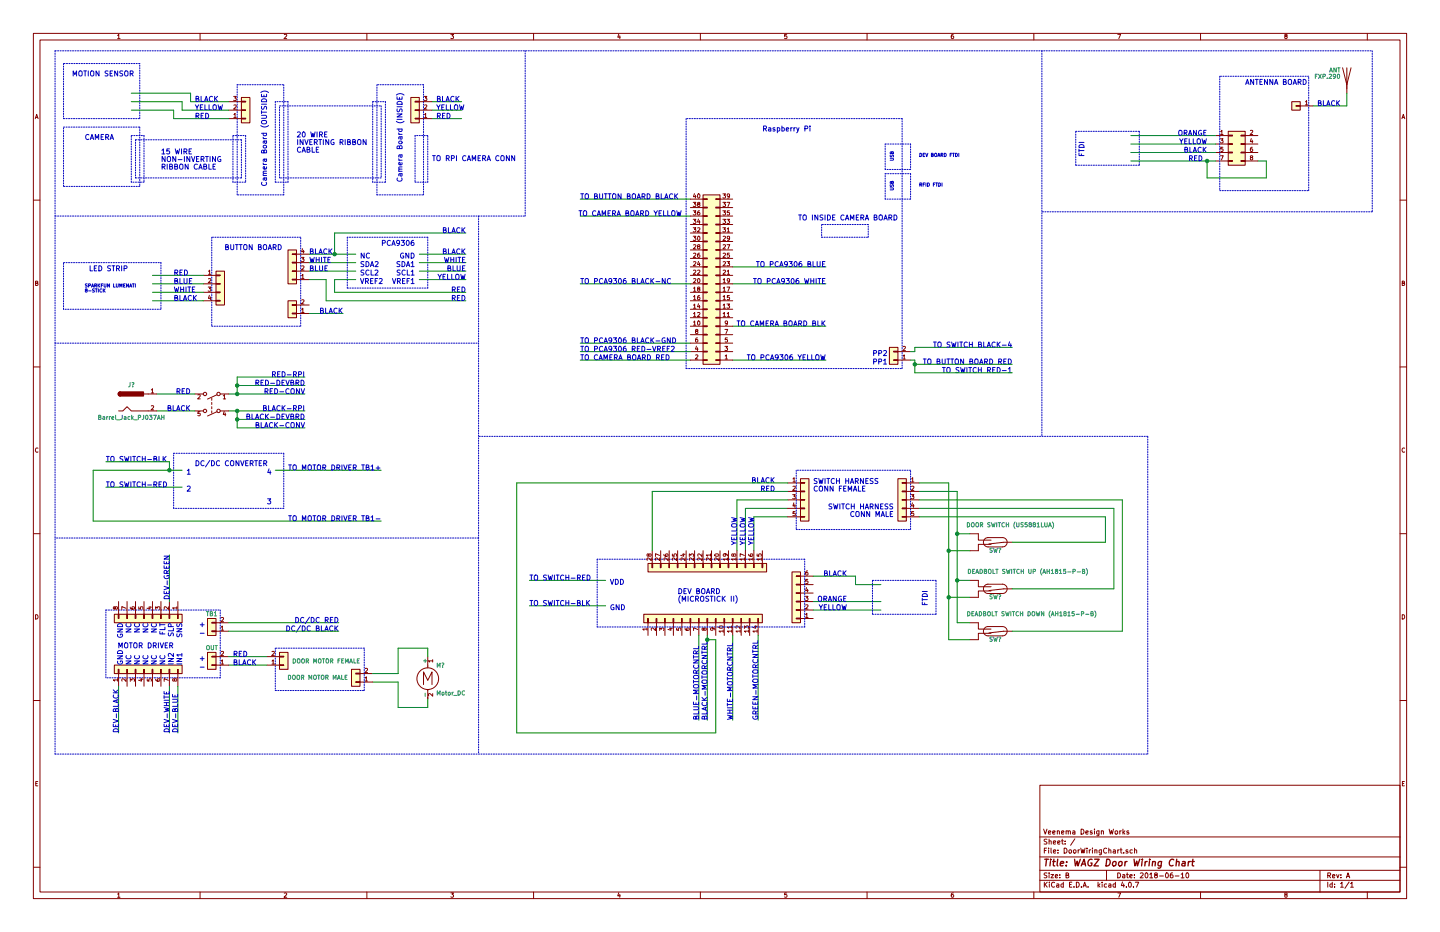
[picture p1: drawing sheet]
<svg xmlns="http://www.w3.org/2000/svg" width="432mm" height="279mm" viewBox="0 0 432 279" stroke-linecap="round" stroke-linejoin="round" font-family="sans-serif">
<g fill="none" stroke="#840000" stroke-width=".3">
<path d="M10 10h411.8v259.4h-411.8zM12 12h407.8v255.4h-407.8zM35.3 10.6l.3-.3v1.3M35.3 11.6h.7M60 10v2M85.2 10.4l.5-.1 .3 .3-.8 1h.8M110 10v2M135.2 10.3h.8l-.4 .5 .4 .2-.1 .5h-.7M160 10v2M185.5 10.2l-.3 1h.8M185.9 10.7v.9M210 10v2"/>
<path d="M235.9 10.3h-.6v.6l.6-.1 .1 .5-.3 .3-.4-.1M260 10v2M285.9 10.3l-.6 .3-.1 .7 .3 .3 .4-.1v-.7h-.4l-.3 .2M310 10v2M335.2 10.3h.8l-.5 1.3M360 10v2M385.5 10.8l-.3-.2 .3-.3h.4v.4a.5 .5 0 0 0-.5 .2 .5 .5 0 0 0 0 .6l.3 .1 .3-.3-.3-.5M410 10v2M10.6 35.6l.4-1.3 .4 1.3M10.7 35.2h.6M68.6 35.6h3.8M68.6 33h3.8"/>
<path d="M68.6 30.5h3.8M70.1 28.9h.7l-.4 .5 .4 .1v.5h-.7M70.1 34.3l.4-.3v1.3M70.1 31.5l.5-.1 .2 .4-.7 .9h.7M70.1 35.3h.7M72.4 29.2h2.5v7.6h-2.5zM72.4 30.4h1.3v.2h-1.3zM72.4 32.9h1.3v.2h-1.3zM72.4 35.4h1.3v.3h-1.3zM123.2 29.2h2.5v7.6h-2.5zM124.5 30.4h1.2v.2h-1.2zM124.5 32.9h1.2v.2h-1.2z"/>
<path d="M124.5 35.4h1.2v.3h-1.2zM125.7 35.6h3.8M125.7 33h3.8M125.7 30.5h3.8M127.2 28.9h.8l-.4 .5 .3 .1v.5h-.7M127.3 34.3l.3-.3v1.3M127.3 31.5l.5-.1 .2 .4-.8 .9h.8M127.3 35.3h.7M366 39.4l.4-.3v1.2M368.3 39.4h5.1v10.1h-5.1zM374.9 39.2l.5-.1 .2 .3-.7 .9h.7M387.3 30.5h2.6v2.5h-2.6z"/>
<path d="M388.6 31.6h1.3v.3h-1.3zM389.9 31.8h3.8M391.4 30.5l.4-.3v1.2M391.4 31.4h.8M402.6 20.3l1.3 5.1 1.2-5.1M403.9 20.3v7.6M420.4 35.6l.4-1.3 .4 1.3M420.5 35.2h.6M10 60h2M207 59.7h3.8M208.2 58l-.3 1h.8M208.5 58.5v.9"/>
<path d="M209.3 58.2l.1-.1a.61 .61 0 0 1 .5 .7 .61 .61 0 0 1-.6 .5zM210.8 58.4h5.1v50.8h-5.1zM210.8 59.6h1.3v.2h-1.3zM214.6 59.6h1.3v.2h-1.3zM215.9 59.7h3.8M216.8 58.1h.8l-.5 .5 .4 .1v.6h-.7M218.8 58.6l-.3 .3-.3-.1-.1-.6 .4-.1 .3 .2-.1 .8-.5 .3M364.5 40.6h3.8M364.5 43.2h3.8M364.5 45.7h3.8M364.5 48.3h3.8M366 41.6h.8l-.5 .5 .4 .1v.5h-.7"/>
<path d="M366 46.7h.8l-.5 1.3M366 40.3h.8M366.7 44.1h-.6l-.1 .6h.7v.6h-.7M368.3 48.1h1.3v.3h-1.3zM368.3 45.6h1.3v.2h-1.3zM368.3 43.1h1.3v.2h-1.3zM368.3 40.5h1.3v.3h-1.3zM372.1 48.1h1.3v.3h-1.3zM372.1 45.6h1.3v.2h-1.3zM372.1 43.1h1.3v.2h-1.3zM372.1 40.5h1.3v.3h-1.3zM373.4 40.6h3.8"/>
<path d="M373.4 43.2h3.8M373.4 45.7h3.8M373.4 48.3h3.8M375.2 47.2l-.3-.2 .3-.3 .4 .1v.3a.52 .52 0 0 0-.6 .2 .52 .52 0 0 0 0 .5h.6l-.2-.6M375.2 41.5l-.3 .9h.8M375.5 44.1l-.5 .4-.1 .7 .3 .2 .4-.1-.1-.6-.3-.1-.3 .3M375.5 42v.9M419.8 60h2M86.4 74.9h2.5v10.2h-2.5zM87.6 76.1h1.3v.2h-1.3zM87.6 78.6h1.3v.3h-1.3zM88.9 78.7h3.8"/>
<path d="M88.9 76.2h3.8M90.4 77.2h.8l-.5 .4 .4 .1v.6h-.7M90.4 79.8l.5-.1 .3 .4-.8 .9h.8M90.7 74.5l-.3 1h.8M91 75v.9M207 72.4h3.8M207 69.9h3.8M207 67.3h3.8M207 77.5h3.8M207 64.8h3.8M207 74.9h3.8M207 62.2h3.8"/>
<path d="M207.9 70.8h.8l-.5 .5 .4 .1v.6h-.7M207.9 68.3h.8l-.5 .5 .4 .1v.5h-.7M207.9 65.7h.8l-.5 .5 .4 .1v.6h-.7M207.9 63.2h.8l-.5 .5 .4 .1v.5h-.7M207.9 60.7h.8l-.5 .4 .4 .1v.6h-.7M207.9 78.5l.5-.1 .3 .4-.8 .9h.8M207.9 76l.5-.1 .3 .4-.8 .9h.8M207.9 73.5l.5-.1 .3 .3-.8 .9h.8M209.2 68.4l.5-.1 .2 .3-.8 .9h.8M209.3 70.9l.1-.1a.61 .61 0 0 1 .5 .7 .61 .61 0 0 1-.6 .5zM209.4 73.9l-.2-.2 .2-.3 .4 .1v.3a.52 .52 0 0 0-.5 .1 .52 .52 0 0 0-.1 .6h.6l-.1-.6M209.4 61.2l-.2-.2 .2-.3 .4 .1v.3a.52 .52 0 0 0-.5 .1 .52 .52 0 0 0-.1 .6h.6l-.1-.6"/>
<path d="M209.4 78.4l-.2 .9h.7M209.4 65.7l-.2 .9h.7M209.8 75.9l-.6 .3v.7l.2 .3 .4-.2v-.6h-.4l-.2 .2M209.8 63.2l-.6 .3v.7l.2 .3 .4-.2v-.6h-.4l-.2 .2M209.8 66.1v.9M209.8 78.8v.9M210.8 62.1h1.3v.3h-1.3zM210.8 64.6h1.3v.3h-1.3zM210.8 67.2h1.3v.2h-1.3zM210.8 69.7h1.3v.3h-1.3zM210.8 72.3h1.3v.2h-1.3zM210.8 74.8h1.3v.3h-1.3z"/>
<path d="M210.8 77.3h1.3v.3h-1.3zM210.8 79.9h1.3v.2h-1.3zM214.6 62.1h1.3v.3h-1.3zM214.6 64.6h1.3v.3h-1.3zM214.6 67.2h1.3v.2h-1.3zM214.6 69.7h1.3v.3h-1.3zM214.6 72.3h1.3v.2h-1.3zM214.6 74.8h1.3v.3h-1.3zM214.6 77.3h1.3v.3h-1.3zM214.6 79.9h1.3v.2h-1.3zM215.9 72.4h3.8M215.9 69.9h3.8"/>
<path d="M215.9 67.3h3.8M215.9 77.5h3.8M215.9 64.8h3.8M215.9 74.9h3.8M215.9 62.2h3.8M216.8 68.3h.8l-.5 .5 .4 .1v.5h-.7M216.8 65.7h.8l-.5 .5 .4 .1v.6h-.7M216.8 63.2h.8l-.5 .5 .4 .1v.5h-.7M216.8 60.7h.8l-.5 .4 .4 .1v.6h-.7M216.8 78.5l.5-.1 .3 .4-.8 .9h.8M216.8 76l.5-.1 .3 .4-.8 .9h.8M216.8 73.5l.5-.1 .3 .3-.8 .9h.8"/>
<path d="M216.8 70.9l.5-.1 .3 .4-.8 .9h.8M218 78.4h.8l-.5 .5 .4 .1v.6h-.7M218 65.7h.8l-.5 .5 .4 .1v.6h-.7M218 73.4h.8l-.5 1.2M218 60.7h.8l-.5 1.2M218.1 68.6l.3-.3v1.2M218.1 69.5h.7M218.7 75.9h-.6v.6h.6v.5h-.6M218.7 63.2h-.6v.6h.6v.5h-.6M218.8 71.3l-.3 .3-.3-.1-.1-.6 .4-.1 .3 .2-.1 .8-.5 .3M10.7 84.9l.5-.1 .1-.4-.6-.1v1.3h.5l.2-.5-.3-.2M61 82.6h3.8"/>
<path d="M61 85.1h3.8M61 87.6h3.8M61 90.2h3.8M62.4 86.1h.8l-.4 .4 .4 .1v.6h-.8M62.5 81.3l.4-.3v1.2M62.5 83.6l.5-.1 .2 .4-.8 .9h.8M62.5 82.2h.7M62.8 88.5l-.3 .9h.8M63.1 89v.9M64.8 81.3h2.5v10.1h-2.5zM64.8 90h1.2v.3h-1.2zM64.8 87.5h1.2v.3h-1.2z"/>
<path d="M64.8 85h1.2v.2h-1.2zM64.8 82.4h1.2v.3h-1.2zM86.4 90.2h2.5v5.1h-2.5zM87.6 81.2h1.3v.2h-1.3zM87.6 83.7h1.3v.2h-1.3zM87.6 91.3h1.3v.3h-1.3zM87.6 93.9h1.3v.2h-1.3zM88.9 83.8h3.8M88.9 81.3h3.8M88.9 94h3.8M88.9 91.4h3.8M90.4 82.6l.4-.4v1.3"/>
<path d="M90.4 92.8l.4-.4v1.3M90.4 90l.5-.1 .3 .3-.8 .9h.8M90.4 83.5h.8M90.4 93.7h.8M207 82.6h3.8M207 85.1h3.8M207 87.6h3.8M207 90.2h3.8M207 97.8h3.8M207 95.3h3.8M207 92.7h3.8M207 80h3.8"/>
<path d="M207.9 96.6l.4-.4v1.3M207.9 83.6l.5-.1 .3 .4-.8 .9h.8M207.9 94l.4-.3v1.2M207.9 81.1l.5-.1 .3 .3-.8 .9h.8M207.9 91.5l.4-.4v1.3M207.9 89l.4-.4v1.3M207.9 86.4l.4-.3v1.2M207.9 97.5h.8M207.9 94.9h.8M207.9 92.4h.8M207.9 89.9h.8M207.9 87.3h.8"/>
<path d="M208.8 99.3l-.2-.2 .2-.3 .4 .1v.3a.52 .52 0 0 0-.5 .1 .52 .52 0 0 0-.1 .6h.6l-.2-.6M209.2 93.8l.5-.1 .2 .3-.8 .9h.8M209.2 81.1l.5-.1 .2 .3-.8 .9h.8M209.3 96.3l.1-.1a.61 .61 0 0 1 .5 .7 .61 .61 0 0 1-.6 .5zM209.3 83.6l.1-.1a.61 .61 0 0 1 .5 .7 .61 .61 0 0 1-.6 .5zM209.4 86.6l-.2-.2 .2-.3 .4 .1v.3a.52 .52 0 0 0-.5 .1 .52 .52 0 0 0-.1 .6h.6l-.1-.6M209.4 91.1l-.2 .9h.7M209.8 88.6l-.6 .3v.7l.2 .3 .4-.2v-.6h-.4l-.2 .2M209.8 91.5v.9M210.8 82.4h1.3v.3h-1.3zM210.8 85h1.3v.2h-1.3zM210.8 87.5h1.3v.3h-1.3z"/>
<path d="M210.8 90h1.3v.3h-1.3zM210.8 92.6h1.3v.2h-1.3zM210.8 95.1h1.3v.3h-1.3zM210.8 97.7h1.3v.2h-1.3zM214.6 82.4h1.3v.3h-1.3zM214.6 85h1.3v.2h-1.3zM214.6 87.5h1.3v.3h-1.3zM214.6 90h1.3v.3h-1.3zM214.6 92.6h1.3v.2h-1.3zM214.6 95.1h1.3v.3h-1.3zM214.6 97.7h1.3v.2h-1.3zM215.9 82.6h3.8"/>
<path d="M215.9 85.1h3.8M215.9 87.6h3.8M215.9 90.2h3.8M215.9 97.8h3.8M215.9 95.3h3.8M215.9 92.7h3.8M215.9 80h3.8M216.8 94l.4-.3v1.2M216.8 81.1l.5-.1 .3 .3-.8 .9h.8M216.8 91.5l.4-.4v1.3M216.8 89l.4-.4v1.3M216.8 86.4l.4-.3v1.2"/>
<path d="M216.8 83.9l.4-.4v1.3M216.8 94.9h.8M216.8 92.4h.8M216.8 89.9h.8M216.8 87.3h.8M216.8 84.8h.8M217.4 98.8h.8l-.5 1.2M218 91.1h.8l-.5 .5 .4 .1v.6h-.7M218 86.1h.8l-.5 1.2M218.1 94l.3-.3v1.2M218.1 81.3l.3-.3v1.2M218.1 82.2h.7"/>
<path d="M218.1 94.9h.7M218.2 96.7l-.3 .3-.3-.1-.1-.6 .4-.1 .3 .2-.1 .8-.5 .3M218.7 88.6h-.6v.6h.6v.5h-.6M218.8 84l-.3 .3-.3-.1-.1-.6 .4-.1 .3 .2-.1 .8-.5 .3M420.5 84.9l.5-.1 .1-.4-.6-.1v1.3h.5l.2-.5-.3-.2M10 110h2M36.1 117.5l-.5 .2-.2 .3 .2 .6 .5 .1M43.2 118.1h3.8M45.4 116.9l.3-.4v1.3M45.4 117.8h.7M58.4 118.1h2.6M59.3 118.4l.5-.1 .2 .4-.7 .9h.7"/>
<path d="M63.5 119.4v.6M65 118.4l-2.8 1.2M66 118.1h2.6M67 118.7l.3-.4v1.3M67 119.6h.7M207 108h3.8M207 105.4h3.8M207 102.9h3.8M207 100.3h3.8M208.6 106.5l.4-.1 .3 .3-.8 .9h.8M208.8 103.8l-.2 .9h.7M209.1 101.3l-.5 .3v.7l.2 .3 .4-.2-.1-.6h-.3l-.2 .2"/>
<path d="M209.1 104.2v.9M210.8 100.2h1.3v.3h-1.3zM210.8 102.7h1.3v.3h-1.3zM210.8 105.3h1.3v.2h-1.3zM210.8 107.8h1.3v.3h-1.3zM214.6 100.2h1.3v.3h-1.3zM214.6 102.7h1.3v.3h-1.3zM214.6 105.3h1.3v.2h-1.3zM214.6 107.8h1.3v.3h-1.3zM215.9 108h3.8M215.9 105.4h3.8M215.9 102.9h3.8"/>
<path d="M215.9 100.3h3.8M217.4 103.8h.8l-.5 .5 .4 .1v.6h-.7M217.4 106.7l.4-.3v1.2M217.4 107.6h.8M218.1 101.3h-.6l-.1 .6h.7v.5h-.7M266.7 104.1h2.5v5.1h-2.5zM268 105.3h1.2v.2h-1.2zM268 107.8h1.2v.3h-1.2zM269.2 108h3.8M269.2 105.4h3.8M270.8 106.7l.3-.3v1.2M270.8 103.9l.5-.1 .2 .4-.8 .9h.8"/>
<path d="M270.8 107.6h.7M419.8 110h2M11.4 134.4a.58 .58 0 0 0-.8 .5 .58 .58 0 0 0 .8 .6M35.6 123.2h1.2l1.3-1.3 1.3 1.3h7.6M45.4 121.7l.4-.1 .3 .4-.8 .9h.8M58.4 123.2h2.6M60 123.4h-.6l-.1 .6h.7v.5h-.7M63.5 120.7v.6M63.5 121.9v.7M63.5 123.2v.6M65 123.4l-2.8 1.3M66 123.2h2.6"/>
<path d="M67.2 123.3l-.2 .9h.7M67.5 123.8v.9M421.2 134.4a.58 .58 0 0 0-.8 .5 .58 .58 0 0 0 .8 .6M10 160h2M236.2 144.8h3.8M236.2 147.3h3.8M236.2 149.9h3.8M236.2 152.4h3.8M236.2 154.9h3.8M237.7 148.3h.8l-.5 .5 .4 .1v.5h-.7M237.8 143.6l.3-.4v1.3M237.8 145.8l.5-.1 .2 .4-.8 .9h.8"/>
<path d="M237.8 144.5h.7M238 150.7l-.2 1h.7M238.4 151.2v.9M238.4 153.4h-.6v.5h.6v.6h-.6M240 143.5h2.6v12.7h-2.6zM240 154.8h1.3v.3h-1.3zM240 152.3h1.3v.2h-1.3zM240 149.7h1.3v.3h-1.3zM240 147.2h1.3v.2h-1.3zM240 144.7h1.3v.2h-1.3zM269.2 143.5h2.6v12.7h-2.6zM270.5 144.7h1.3v.2h-1.3z"/>
<path d="M270.5 147.2h1.3v.2h-1.3zM270.5 149.7h1.3v.3h-1.3zM270.5 152.3h1.3v.2h-1.3zM270.5 154.8h1.3v.3h-1.3zM271.8 144.8h3.8M271.8 147.3h3.8M271.8 149.9h3.8M271.8 152.4h3.8M271.8 154.9h3.8M273.3 148.3h.7l-.4 .5 .4 .1v.5h-.7M273.3 143.6l.4-.4v1.3M273.3 145.8l.5-.1 .2 .4-.7 .9h.7"/>
<path d="M273.3 144.5h.7M273.6 150.7l-.3 1h.8M273.9 151.2v.9M274 153.4h-.6l-.1 .5h.7v.6h-.7M419.8 160h2M194.3 168.9h35.6v2.6h-35.6zM194.5 166.3l.6-.2v.6a.52 .52 0 0 1-.5-.1 .52 .52 0 0 1-.2-.5h-.3l-.1 .4 .2 .3 .3-.3M195.3 167.3v.7l-.9-.7-.4 .2 .1 .5M195.5 168.9h.2v1.3h-.2zM195.6 165.1v3.8M197.8 167.3v.7l-.9-.7-.4 .2 .1 .5M197.8 166.5l-1.3-.5v.8"/>
<path d="M198 168.9h.2v1.3h-.2zM198.1 165.1v3.8M199.1 166.2l.3 .5 .7 .1 .3-.3-.2-.4-.6 .1v.3l.2 .3M200.4 167.3v.7l-1-.7-.3 .2 .1 .5M200.5 168.9h.3v1.3h-.3zM200.7 165.1v3.8M201.6 166.1v.6l.6 .1v-.7h.6v.7M202.9 167.3v.7l-.9-.7-.4 .2 .1 .5M203.1 168.9h.2v1.3h-.2zM203.2 165.1v3.8M204.6 166.2h.8M205 166v.8l-.9-.3"/>
<path d="M205.4 167.3v.7l-.9-.7-.3 .2 .1 .5M205.6 168.9h.3v1.3h-.3zM205.7 165.1v3.8M206.7 166.8v-.8l.5 .5 .1-.4h.5v.7M208 167.3v.7l-.9-.7-.4 .2 .1 .5M208.2 168.9h.2v1.3h-.2zM208.3 165.1v3.8M210.5 167.3v.7l-.9-.7-.4 .2 .1 .5M210.5 166v.8l-.9-.8-.4 .3 .1 .5M210.7 168.9h.2v1.3h-.2zM210.8 165.1v3.8M213.1 167.3v.7l-1-.7-.3 .2 .1 .5"/>
<path d="M213.1 166.4h-1.3l.3 .4M213.1 166v.8M213.2 168.9h.3v1.3h-.3zM213.4 165.1v3.8M214.4 166.2a.76 .76 0 0 1 1.2 .3 .66 .66 0 0 1-.7 .3 .66 .66 0 0 1-.5-.6zM215.6 167.3v.7l-.9-.7-.4 .2 .1 .5M215.8 168.9h.2v1.3h-.2zM215.9 165.1v3.8M217.4 166l.3 .3-.1 .3-.6 .1-.1-.4 .2-.3 .7 .1 .3 .5M218.1 167.6h-1.2l.3 .4M218.1 167.3v.7M218.3 168.9h.3v1.3h-.3z"/>
<path d="M218.4 165.1v3.8M219.9 166.3l.6-.2v.6a.52 .52 0 0 1-.5-.1 .52 .52 0 0 1-.2-.5h-.3l-.1 .4 .2 .3 .3-.3M220.7 167.6h-1.3l.4 .4M220.7 167.3v.7M220.9 168.9h.2v1.3h-.2zM221 165.1v3.8M223.2 167.6h-1.3l.4 .4M223.2 166.5l-1.3-.5v.8M223.2 167.3v.7M223.4 168.9h.2v1.3h-.2zM223.5 165.1v3.8M224.5 166.2l.3 .5 .7 .1 .3-.3-.2-.4-.6 .1v.3l.2 .3"/>
<path d="M225.8 167.6h-1.3l.3 .4M225.8 167.3v.7M225.9 168.9h.3v1.3h-.3zM226.1 165.1v3.8M227 166.1v.6l.6 .1v-.7h.6v.7M228.3 167.6h-1.3l.4 .4M228.3 167.3v.7M228.5 168.9h.2v1.3h-.2zM228.6 165.1v3.8M237.5 171.5h2.5v15.2h-2.5zM238.8 172.6h1.2v.2h-1.2zM238.8 175.1h1.2v.3h-1.2z"/>
<path d="M238.8 177.7h1.2v.2h-1.2zM240 177.8h3.8M240 175.3h3.8M240 172.7h3.8M241.5 178.8h.8l-.4 .4 .3 .1v.6h-.7M241.9 176.1l-.3 1h.7M242.2 171.1l-.6 .4v.7l.2 .2 .4-.1v-.6l-.4-.1-.2 .3M242.2 176.6v.9M242.2 173.7h-.6v.6h.6v.5h-.6M290.8 160h2.6v1.9h3.8M290.8 174h2.6v1.9h3.8M296.2 161.2h4.4a1.4 1.4 0 0 1 1.4 1.4 1.4 1.4 0 0 1-1.4 1.4h-4.3a1.4 1.4 0 0 1-1.4-1.4 1.4 1.4 0 0 1 1.4-1.4"/>
<path d="M296.2 175.1h4.4a1.4 1.4 0 0 1 1.4 1.4 1.4 1.4 0 0 1-1.4 1.4h-4.3a1.4 1.4 0 0 1-1.4-1.4 1.4 1.4 0 0 1 1.4-1.4M297.2 163.2h-3.8v1.9h-2.6M297.2 177.2h-3.8v1.9h-2.6M303.5 162.6h-2.5l-4.5 .5M303.5 176.5h-2.5l-4.5 .5M10.7 184.3a.65 .65 0 0 1 .7 .6 .65 .65 0 0 1-.7 .7zM34.3 184.2h20.3v2.5h-20.3zM34.3 199.4h20.3v2.5h-20.3zM34.5 182.1l.6-.2v.6a.52 .52 0 0 1-.5 0 .52 .52 0 0 1-.2-.6h-.3l-.1 .5 .2 .2 .3-.2M35.4 184.2h.3v1.2h-.3zM35.6 180.3v3.9M37.8 182.4l-1.3-.6v.9"/>
<path d="M38 184.2h.2v1.2h-.2zM38.1 180.3v3.9M39.1 182l.3 .5 .7 .1 .2-.2-.1-.5-.6 .1-.1 .4 .3 .2M40.5 184.2h.3v1.2h-.3zM40.6 180.3v3.9M41.6 181.9v.6l.6 .1v-.7h.5v.7M43.1 184.2h.2v1.2h-.2zM43.2 180.3v3.9M44.6 182h.8M45 181.8v.8l-.9-.3M45.6 184.2h.2v1.2h-.2zM45.7 180.3v3.9"/>
<path d="M46.7 182.7v-.8l.5 .4 .1-.4h.5v.8M48.1 184.2h.3v1.2h-.3zM48.3 180.3v3.9M50.5 181.9v.8l-.9-.8-.4 .2 .1 .5M50.7 184.2h.2v1.2h-.2zM50.8 180.3v3.9M53 182.2h-1.2l.3 .4M53 181.9v.7M53.2 184.2h.3v1.2h-.3zM53.3 180.3v3.9M62.2 185.4h2.6v5.1h-2.6zM62.2 195.6h2.6v5.1h-2.6z"/>
<path d="M63.5 186.6h1.3v.2h-1.3zM63.5 189.1h1.3v.3h-1.3zM63.5 196.7h1.3v.3h-1.3zM63.5 199.3h1.3v.2h-1.3zM64.8 189.2h3.8M64.8 186.7h3.8M64.8 199.4h3.8M64.8 196.9h3.8M66.3 188l.4-.3v1.2M66.3 185.2l.5-.1 .2 .4-.8 .9h.8M66.3 198.2l.4-.4v1.3M66.3 195.4l.5-.1 .2 .3-.8 .9h.8"/>
<path d="M66.3 188.9h.7M66.3 199.1h.7M80 199.4h3.8M80 196.9h3.8M81.6 198.2l.3-.4v1.3M81.6 195.4l.4-.1 .3 .3-.8 .9h.8M81.6 199.1h.7M83.8 195.6h2.6v5.1h-2.6zM83.8 199.3h1.3v.2h-1.3zM83.8 196.7h1.3v.3h-1.3zM128.3 196.9v3.3M129.7 198.1h-1.2l.3 .4"/>
<path d="M129.7 197.8v.7M193 184.2h35.6v2.5h-35.6zM194 188.6h-1.3l.4 .4M194 188.2v.8M194.2 185.4h.2v1.3h-.2zM194.3 186.7v3.8M196.5 188.2v.8l-.9-.8-.3 .3 .1 .5M196.7 185.4h.3v1.3h-.3zM196.8 186.7v3.8M197.8 189v-.8l.5 .5 .1-.4h.6v.7M199.3 185.4h.2v1.3h-.2zM199.4 186.7v3.8"/>
<path d="M200.8 188.4h.8M201.2 188.2v.8l-.9-.3M201.8 185.4h.3v1.3h-.3zM201.9 186.7v3.8M202.9 188.3v.6l.6 .1v-.7h.5v.7M204.3 185.4h.3v1.3h-.3zM204.5 186.7v3.8M205.4 188.4l.3 .5 .8 .1 .2-.3-.1-.4-.6 .1-.1 .3 .2 .3M206.9 185.4h.2v1.3h-.2zM207 186.7v3.8M209.2 188.7l-1.2-.5v.8M209.4 185.4h.3v1.3h-.3z"/>
<path d="M209.5 186.7v3.8M211 188.5l.7-.2v.6a.52 .52 0 0 1-.6-.1 .52 .52 0 0 1-.2-.5h-.3l-.1 .4 .2 .3 .3-.3M212 185.4h.2v1.3h-.2zM212.1 186.7v3.8M213.6 188.2l.2 .3v.3l-.6 .1-.1-.4 .2-.3 .7 .1 .3 .5M214.5 185.4h.3v1.3h-.3zM214.6 186.7v3.8M215.6 187.8a.76 .76 0 0 1 1.3 .3 .66 .66 0 0 1-.7 .3 .66 .66 0 0 1-.6-.6zM216.9 189.2h-1.3l.4 .4M216.9 188.8v.8M217 185.4h.3v1.3h-.3zM217.2 186.7v3.8"/>
<path d="M219.4 189.2h-1.3l.4 .4M219.4 188h-1.3l.4 .3M219.4 187.6v.7M219.4 188.8v.8M219.6 185.4h.2v1.3h-.2zM219.7 186.7v3.8M221.9 189.2h-1.2l.3 .4M221.9 187.6v.8l-.9-.8-.3 .3 .1 .4M221.9 188.8v.8M222.1 185.4h.3v1.3h-.3zM222.2 186.7v3.8M223.2 188.4v-.8l.5 .5 .1-.4h.6v.7"/>
<path d="M224.5 189.2h-1.3l.4 .4M224.5 188.8v.8M224.7 185.4h.2v1.3h-.2zM224.8 186.7v3.8M226.2 187.8h.8M226.6 187.6v.7l-.9-.2M227 189.2h-1.2l.3 .4M227 188.8v.8M227.2 185.4h.3v1.3h-.3zM227.3 186.7v3.8M238.8 180.2h1.2v.3h-1.2zM238.8 182.8h1.2v.2h-1.2z"/>
<path d="M238.8 185.3h1.2v.2h-1.2zM240 185.4h3.8M240 182.9h3.8M240 180.3h3.8M241.6 184.2l.3-.4v1.3M241.6 181.4l.5-.1 .2 .4-.8 .9h.8M241.6 185.1h.7M290.8 186.7h2.6v1.9h3.8M296.2 187.8h4.4a1.4 1.4 0 0 1 1.4 1.4 1.4 1.4 0 0 1-1.4 1.4h-4.3a1.4 1.4 0 0 1-1.4-1.4 1.4 1.4 0 0 1 1.4-1.4M297.2 189.9h-3.8v1.9h-2.6M303.5 189.2h-2.5l-4.5 .5M420.5 184.3a.65 .65 0 0 1 .7 .6 .65 .65 0 0 1-.7 .7z"/>
<path d="M10 210h2M35.3 203.8h-1.3l.3 .4M35.3 203.5v.7M35.4 200.7h.3v1.2h-.3zM35.6 201.9v3.8M37.8 203.5v.8l-.9-.8-.4 .2 .1 .5M38 200.7h.2v1.2h-.2zM38.1 201.9v3.8M39.1 204.3v-.8l.4 .4 .1-.4h.6v.8M40.5 200.7h.3v1.2h-.3zM40.6 201.9v3.8M42 203.6h.9"/>
<path d="M42.4 203.4v.8l-.9-.3M43.1 200.7h.2v1.2h-.2zM43.2 201.9v3.8M44.1 203.5v.6l.6 .1v-.7h.6v.7M45.6 200.7h.2v1.2h-.2zM45.7 201.9v3.8M46.7 203.6l.3 .5 .7 .1 .3-.2-.2-.5-.6 .1v.4l.2 .2M48.1 200.7h.3v1.2h-.3zM48.3 201.9v3.8M50.5 204l-1.3-.6v.9M50.7 200.7h.2v1.2h-.2zM50.8 201.9v3.8"/>
<path d="M52.3 203.7l.6-.2v.6a.52 .52 0 0 1-.6 0 .52 .52 0 0 1-.1-.6h-.3l-.1 .5 .2 .2 .3-.2M53.2 200.7h.3v1.2h-.3zM53.3 201.9v3.8M105.4 200.7h2.5v5h-2.5zM106.7 201.8h1.2v.3h-1.2zM106.7 204.3h1.2v.3h-1.2zM107.9 204.5h3.9M107.9 201.9h3.9M109.5 203.3l.4-.4v1.3M109.5 200.5l.5-.1 .2 .3-.8 .9h.8M109.5 204.2h.7M127 205.2v-3.8l1.3 2.6 1.2-2.6v3.8"/>
<path d="M128.3 206.7v2.9M129.7 207.9v.8l-.9-.8-.3 .3 .1 .4M419.8 210h2M10.7 234.9h.5M11.3 234.3h-.6v1.3h.6M311.8 235.4h108v32h-108zM420.5 234.9h.5M421.1 234.3h-.6v1.3h.6M10 260h2M311.8 256.9h108M311.8 250.9h108M313 248.6l.4 1.5 .5-1.5"/>
<path d="M313.2 255h.5M313.9 254.3h-.7v1.5M313.9 251.6l-.7 .1a.64 .64 0 0 0 .7 .8l-.1 .5h-.7M314.4 249.6l.7-.2-.1-.3h-.4l-.2 .2 .1 .7h.5M314.5 254.3v.1M314.5 254.8v1M314.6 252.2l.6-.1v1M314.6 251.6v1.5M315.2 254.3v1.2l.2 .3M315.7 249.6l.7-.2-.1-.3h-.4l-.2 .2v.7h.6M315.8 252.6l.8-.2-.1-.3h-.4l-.3 .2 .1 .7h.6M315.9 255.3l.7-.2-.1-.3h-.4l-.2 .2 .1 .7h.5"/>
<path d="M317 249.2l.6-.1 .1 1M317 249.1v1M317.1 252.6l.8-.2-.1-.3h-.4l-.3 .2 .1 .7h.6M317.2 255.6v.2M317.2 254.8v.2M318.3 249.6l.7-.2v-.3h-.5l-.2 .2 .1 .7h.6M318.3 252.1h.6M318.5 251.6v1.3l.4 .2M319.1 254.3a.76 .76 0 0 1 .9 .7 .76 .76 0 0 1-.9 .8zM319.4 252.9v.2M319.4 252.1v.2M319.7 249.2l.6-.1v1"/>
<path d="M319.7 249.1v1M320.3 249.3l.2-.2h.4l.1 1M320.6 254.9h.6v.8l-.6-.1zM321.7 249.1h.6v1M321.9 254.9h.7l-.1 .8-.6-.1zM322.3 251.5l-1.3 1.9M322.3 249.4l-.7 .3 .2 .4 .5-.1M323.3 254.8v1M323.7 254.8l-.4 .2M324.1 254.3l.3 1.5 .3-1.1 .3 1.1 .4-1.5M324.2 248.6a.76 .76 0 0 1 .9 .7 .76 .76 0 0 1-.9 .8zM325.6 249.6l.7-.2v-.3h-.5l-.2 .2 .1 .7h.6"/>
<path d="M325.9 254.3v.1M325.9 254.8v1M326.6 254.8v1M327.1 254.8l-.5 .2M327.5 249.1h-.4l-.2 .2 .1 .2 .5 .1v.4h-.6M327.6 254.3v.1M327.6 254.8v1M328.2 248.6v.1M328.2 249.1v1M328.3 254.9l.6-.1v1M328.3 254.8v1M329.5 249.1v1.3l-.6 .1"/>
<path d="M329.5 249.1h-.4l-.3 .3 .1 .5 .6 .1M330.3 249.2l.5-.1 .1 1M330.3 249.1v1M330.3 254.8l-.1 1.3-.6 .1M330.3 254.8h-.5l-.2 .2v.6l.7 .1M331.9 254.4a.67 .67 0 0 0-1 .6 .67 .67 0 0 0 1 .6M332.5 254.9l.6-.1v1M332.5 254.3v1.5M332.6 248.6l.3 1.5 .3-1.1 .3 1.1 .4-1.5M333.8 254.8h.6l.1 1M334.4 249.2h.7l-.1 .8-.6-.1zM334.5 255.1l-.7 .3 .2 .4 .5-.1"/>
<path d="M335.2 254.8v1M335.6 254.8l-.4 .2M335.8 249.1v1M335.9 254.8h.6M336.1 254.3v1.2l.4 .3M336.2 249.1l-.4 .3M336.7 248.6v1.5M336.9 249.5l.4 .6M337 255.6v.2M337.3 249.1l-.6 .5M338.2 254.8h-.4l-.2 .2 .1 .2 .5 .1v.4h-.6M338.5 249.1h-.4l-.2 .2v.2l.6 .1v.4h-.6"/>
<path d="M339.5 254.8h-.4l-.3 .2 .1 .6 .6 .1M340.2 254.9l.6-.1v1M340.2 254.3v1.5M419.8 260h2M35.3 268l.3-.3v1.3M35.3 269h.7M60 267.4v2M85.2 267.8l.5-.1 .3 .3-.8 1h.8M110 267.4v2M135.2 267.7h.8l-.4 .5 .4 .2-.1 .5h-.7M160 267.4v2M185.5 267.6l-.3 1h.8"/>
<path d="M185.9 268.1v.9M210 267.4v2M235.9 267.7h-.6v.6l.6-.1 .1 .5-.3 .3-.4-.1M260 267.4v2M285.9 267.7l-.6 .3-.1 .7 .3 .3 .4-.1v-.7h-.4l-.3 .2M310 267.4v2M311.8 263.9h108M311.8 260.9h108M313.2 264.5v1.5M313.4 265.1l.6 .9M313.9 261.7l-.7 .1a.64 .64 0 0 0 .7 .8l-.1 .5h-.7M314 264.5l-.8 .8"/>
<path d="M314.6 261.7v.1M314.6 262.2v1M314.7 264.5v.1M314.7 265v1M315.1 262.2h.8l-.8 1h.8M316.2 264.6a.67 .67 0 0 0-.9 .6 .67 .67 0 0 0 .9 .6M316.4 262.7l.7-.2v-.2l-.4-.1-.3 .2 .1 .7h.6M316.9 265h.5l.1 1M317.5 265.3l-.7 .3 .2 .4 .5-.1M317.8 263v.2M317.8 262.3v.1M318.8 265h-.4l-.3 .3 .1 .5 .6 .1"/>
<path d="M318.8 264.5v1.5M319.7 262.4l.7-.1v-.5l-.7-.1v1.5h.5l.3-.5-.3-.3M320.7 265.2h.5M321.4 264.5h-.7v1.5h.7M322 265.8v.2M322.8 264.5a.76 .76 0 0 1 .8 .7 .76 .76 0 0 1-.8 .8zM324.3 265.8v.2M324.8 266l.4-1.5 .6 1.5M324.9 265.5h.7M326.3 265.8v.2M329.3 264.5v1.5M329.4 265.4l.4 .6"/>
<path d="M329.8 265l-.5 .5M330.5 264.5v.1M330.5 265v1M331.8 260.9v3M331.8 265h-.4l-.3 .3 .1 .5 .6 .1M332.5 265h.6v1M333.1 265.3l-.7 .3 .2 .4 .5-.1M334.5 265h-.5l-.2 .3v.5l.7 .1M334.5 264.5v1.5M335.2 261.7a.76 .76 0 0 1 .8 .7 .76 .76 0 0 1-.8 .8zM335.2 267.7h.8l-.5 1.3M336.6 264.4l-.4 1.1h1"/>
<path d="M336.7 262.3h.5l.1 .9M337 265v1M337.3 262.5l-.7 .3 .2 .4 .5-.1M337.7 265.8v.2M337.8 262.2h.6M338 261.7v1.3l.4 .2M338.5 264.6l.2-.1a.72 .72 0 0 1 .6 .7 .72 .72 0 0 1-.7 .7l-.2-.5zM338.8 262.7l.7-.2-.1-.2-.4-.1-.2 .2 .1 .7h.5M339.9 265.8v.2M340.2 263v.2M340.2 262.3v.1M340.4 264.5h1.1l-.7 1.5"/>
<path d="M341.9 261.8l.6-.1 .3 .4-.9 1.1h.9M343.5 261.8l.2-.1a.72 .72 0 0 1 .6 .7 .72 .72 0 0 1-.7 .7l-.2-.5zM344.8 262.1l.4-.4v1.5M344.8 263.2h.8M346.5 262.3l-.3-.3 .3-.3 .5 .1v.4a.61 .61 0 0 0-.6 .2 .61 .61 0 0 0-.1 .6h.7l.1-.4-.3-.3M347.7 262.6h1.1M349.6 261.8l.2-.1a.72 .72 0 0 1 .6 .7 .72 .72 0 0 1-.7 .7l-.2-.5zM351.6 261.7l-.6 .3-.1 .9 .3 .3 .5-.2-.1-.7h-.4l-.3 .2M352.4 262.6h1.1M354.2 262.1l.4-.4v1.5M354.2 263.2h.8M355.8 261.8l.2-.1a.72 .72 0 0 1 .5 .7 .72 .72 0 0 1-.7 .7l-.2-.5z"/>
<path d="M360 267.4v2M385.5 268.2l-.3-.2 .3-.3h.4v.4a.5 .5 0 0 0-.5 .2 .5 .5 0 0 0 0 .6l.3 .1 .3-.3-.3-.5M395.8 260.9v6.5M398.1 262.5l.8-.1v-.6l-.8-.1v1.5M398.1 264.5v1.5M398.5 262.5l.5 .7M399.5 265h-.4l-.3 .3 .1 .5 .6 .1M399.5 264.5v1.5M399.6 262.7l.7-.2-.1-.2-.4-.1-.2 .2v.7h.6M400.2 265.8v.2M400.2 265v.2M400.8 262.2l.3 1 .4-1"/>
<path d="M402 264.9l.4-.4v1.5M402 266h.8M402.1 263v.2M402.1 262.3v.1M403.7 263.2l.5-1.5 .5 1.5M403.9 262.7h.7M404.5 264.4l-1.2 1.9M405 264.9l.4-.4v1.5M405 266h.8M410 267.4v2"/>
<circle cx="61.5" cy="118.1" r=".51"/>
<circle cx="65.5" cy="118.1" r=".51"/>
<circle cx="61.5" cy="123.2" r=".51"/>
<circle cx="65.5" cy="123.2" r=".51"/>
<circle cx="128.3" cy="203.5" r="3.3"/>
</g>
<g fill="none" stroke="#840000" stroke-width=".41">
<path d="M313.3 257.6h1.1M313.8 257.6l-.2 2M315 258.3l-.2 1.3M315.1 257.6l-.1 .2M315.7 258.3h.7M316 257.6l-.2 1.7 .5 .3M317.2 257.6l-.2 1.7 .2 .3M318 258.9l.9-.2v-.4h-.8l-.2 1 .3 .3 .5-.1M319.7 259.4v.2M319.9 258.3l-.1 .2M322.2 257.6l.3 2 .5-1.4 .2 1.4 .8-2M324.2 259.6l.9-2 .4 2"/>
<path d="M324.4 259h1M327.5 257.7a.99 .99 0 0 0-1.2 .7 .99 .99 0 0 0 .7 1.2l.4-.2 .1-.7h-.4M328.2 257.6h1.4l-1.6 2h1.4M331.9 257.6a1 1 0 0 1 1.1 .7 1 1 0 0 1-.6 1.2l-.8 .1zM333.8 258.4l.3-.1 .5 .1v.8l-.4 .4-.5-.2zM335.6 258.4l.3-.1 .5 .1v.8l-.4 .4-.5-.2zM337.4 258.3l-.1 1.3M338 258.3l-.6 .3M340.1 257.6l.2 2 .6-1.4 .2 1.4 .7-2M342.5 258.3l-.2 1.3M342.5 257.6v.2M343.4 258.3l-.1 1.3"/>
<path d="M344 258.3l-.6 .3M344.7 258.3l-.2 1.3M344.8 257.6l-.1 .2M345.6 258.4l.8-.1v1.3M345.6 258.3l-.1 1.3M348.3 258.3l-.2 1.6-.4 .4-.5-.1M348.3 258.3h-.8l-.3 .9 .4 .4 .6-.1M352 257.8a.96 .96 0 0 0-1.4 .6 .96 .96 0 0 0 .8 1.2l.4-.2M352.8 258.4l.7-.1v1.3M352.9 257.6l-.3 2M354.6 258.3h.7v1.3M355.4 258.7l-.7 .1-.3 .3 .2 .5 .7-.1"/>
<path d="M356.4 258.3l-.2 1.3M356.9 258.3l-.6 .3M357.4 258.3h.7M357.7 257.6l-.2 1.7 .5 .3"/>
</g>
<g fill="none" stroke="#0000c2" stroke-width=".3" stroke-dasharray=".3 .4">
<path d="M16.5 15.2h395M16.5 15.2v210.9M19 19.1v16.5M41.9 19.1h-22.9M312.4 15.2v115.6M411.5 15.2v48.3M19 38.1h22.9M19 35.6h22.9M41.9 38.1v17.8M41.9 35.6v-16.5M71.1 25.4h14M82.5 30.5v24.1"/>
<path d="M83.8 31.8h30.5M85.1 25.4v33M86.4 30.5h-3.9M111.8 30.5h3.8M113 25.4v33M114.3 31.8v21.5M115.6 30.5v24.1M127 25.4h-14M205.7 35.6v74.9M270.5 35.6h-64.8M322.6 39.4h19M341.6 39.4v10.1"/>
<path d="M365.8 22.9v34.3M392.4 22.9h-26.6M19 55.9v-17.8M39.4 54.6v-14M39.4 40.6h3.8M40.6 41.9v11.4M40.6 53.3h31.8M41.9 55.9h-22.9M43.2 40.6v14M43.2 54.6h-3.8M69.8 54.6v-14M69.8 40.6h3.9"/>
<path d="M71.1 58.4v-33M72.4 53.3v-11.4M72.4 41.9h-31.8M73.7 40.6v14M73.7 54.6h-3.9M82.5 54.6h3.9M83.8 53.3v-21.5M85.1 58.4h-14M86.4 54.6v-24.1M111.8 54.6v-24.1M113 58.4h14M114.3 53.3h-30.5"/>
<path d="M115.6 54.6h-3.8M124.5 40.6v14M124.5 54.6h3.8M127 58.4v-33M128.3 54.6v-14M128.3 40.6h-3.8M265.4 43.2h7.6M265.4 50.8v-7.6M265.4 52.1h7.6M265.4 59.7v-7.6M273 43.2v7.6M273 50.8h-7.6"/>
<path d="M273 52.1v7.6M273 59.7h-7.6M322.6 49.5v-10.1M341.6 49.5h-19M365.8 57.2h26.6M392.4 57.2v-34.3M16.5 64.8h141M19 78.7h29.3M48.3 78.7v14M63.5 71.1v26.7M90.2 71.1h-26.7M104.1 71.1v15.3"/>
<path d="M128.3 71.1h-24.2M143.5 64.8v161.3M157.5 64.8v-49.6M246.4 71.1h13.9M246.4 67.3v3.8M260.3 71.1v-3.8M260.3 67.3h-13.9M411.5 63.5h-99.1M19 92.7v-14M48.3 92.7h-29.3M63.5 97.8h26.7M90.2 97.8v-26.7"/>
<path d="M104.1 86.4h24.2M128.3 86.4v-15.3M16.5 102.9h127M205.7 110.5h64.8M270.5 110.5v-74.9M52.1 135.9h33M85.1 135.9v16.5M344.2 130.8h-200.7M52.1 152.4v-16.5M85.1 152.4h-33M238.8 141v17.8M238.8 158.8h34.2"/>
<path d="M273 158.8v-17.8M273 141h-34.2M143.5 161.3h-127M179.1 167.6v20.4M241.3 167.6h-62.2M261.6 174v10.2M280.7 174h-19.1M31.7 182.9h34.3M66 182.9v20.3M82.5 194.3v12.7M109.2 194.3h-26.7M179.1 188h62.2"/>
<path d="M241.3 188v-20.4M261.6 184.2h19.1M280.7 184.2v-10.2M31.7 203.2v-20.3M66 203.2h-34.3M82.5 207h26.7M109.2 207v-12.7M16.5 226.1h327.7M344.2 226.1v-95.3"/>
</g>
<g fill="none" stroke="#0000c2" stroke-width=".3">
<path d="M21.9 22.8v-1.5l.6 1.1 .5-1.1v1.5M23.9 21.3h.4l.3 .2v1.1l-.3 .2-.6-.2-.1-.8zM25.1 21.3h.9M25.5 21.3v1.5M26.5 21.3v1.5M27.4 21.3h.4l.3 .2v1.1l-.3 .2-.6-.2-.1-.8zM29.7 21.3v1.5l-.9-1.5v1.5M32.4 21.3l-.8 .1a.63 .63 0 0 0 .7 .8l-.1 .5h-.7M33 22h.5M33.8 21.3h-.8v1.5h.8M35.3 21.3v1.5l-.9-1.5v1.5M36.8 21.3l-.8 .1a.63 .63 0 0 0 .7 .8v.5h-.8"/>
<path d="M37.6 21.3h.4l.3 .2v1.1l-.3 .2-.6-.2v-.8zM39 22.1l.8-.1 .1-.6-.9-.1v1.5M39.4 22.1l.5 .7M58.6 31.4l.5 .8 .5-.8M58.8 34.8l.7-.1 .1-.6-.8-.1v1.5M58.8 29.6l.6-.1 .1-.5-.7-.1v1.5h.6l.3-.5-.4-.3M59.1 32.2v.7M59.2 34.8l.5 .7M60.1 32.2h.5M60.3 28.9v1.5h.7M60.3 34.7h.5M60.8 31.4h-.7v1.5h.7"/>
<path d="M61 34h-.7v1.5h.7M61.3 30.4l.5-1.5 .6 1.5M61.4 31.4v1.5h.8M61.5 30h.7M61.7 34a.77 .77 0 0 1 .9 .7 .77 .77 0 0 1-.9 .8zM62.7 31.4v1.5h.7M63.7 29a.68 .68 0 0 0-.9 .6 .68 .68 0 0 0 .9 .7M63.9 31.6l.3-.2 .6 .2-.1 1.3-.8-.2zM64.4 28.9v1.5M64.6 29.5l.7 .9M65.3 28.9l-.9 .8M65.4 31.4l.4 1.5 .2-1 .3 1 .4-1.5"/>
<path d="M78.2 37.6a1.75 1.75 0 0 0 2.3 0M78.2 27.7a1.75 1.75 0 0 1 2.3 0M78.4 34.6h1.3l.2 .3-.2 .6h-1.3M78.4 28.2v.8h1.5v-.8M78.4 40h1.5M78.4 33.2v.9M78.4 33.6h1.5M78.4 31.2h1.5M78.5 31.9l.1 .8a.63 .63 0 0 0 .7-.7h.6v.8M78.6 36.2h1.1l.2 .7-.5 .2h-.8l-.2-.3zM78.6 29.8a.79 .79 0 0 1 .9-.1 .79 .79 0 0 1 .4 .8h-1.5zM79 40l-.1 .4 .3 .3 .7-.2v-.5"/>
<path d="M79.1 28.5v.5M89.2 39.7l.6-.2 .3 .5-1 1.1h1M90.9 39.6l.1-.1a.74 .74 0 0 1 .5 .8 .74 .74 0 0 1-.6 .7l-.3-.5zM93.2 39.5l.3 1.6 .3-1.1 .3 1.1 .4-1.6M95.1 39.5v1.6M98.1 39.5h-.8v1.6h.8M118.8 36.4a1.75 1.75 0 0 0 2.4 0M118.8 28.5a1.75 1.75 0 0 1 2.4 0M119 34.2h1.6l-1.6 .9h1.6M119 29v.7h1.6v-.7M119 38.7h1.6M119 35.8h1.6"/>
<path d="M119 32h1.6M119.1 32.6l.1 .9a.63 .63 0 0 0 .8-.8l.5 .1v.7M119.1 30.7a.81 .81 0 0 1 1-.3 .81 .81 0 0 1 .5 .9h-1.6zM119.6 39.9l.3 .4M119.6 38.7v.4l.3 .3 .6-.1v-.6M119.8 29.2v.5M131 31.4l.5 .8 .5-.8M131.2 34.8l.7-.1 .1-.6-.8-.1v1.5M131.2 29.6l.6-.1 .1-.5-.7-.1v1.5h.5l.4-.5-.4-.3M131.5 32.2v.7M131.5 34.8l.6 .7M132.5 32.2h.5"/>
<path d="M132.7 28.9v1.5h.7M132.7 34.7h.5M133.2 31.4h-.7v1.5h.7M133.4 34h-.7v1.5h.7M133.7 30.4l.5-1.5 .5 1.5M133.8 31.4v1.5h.8M133.9 30h.7M134.1 34a.77 .77 0 0 1 .9 .7 .77 .77 0 0 1-.9 .8zM135.1 31.4v1.5h.7M136.1 29a.68 .68 0 0 0-1 .6 .68 .68 0 0 0 1 .7M136.3 31.6l.3-.2 .6 .2-.1 1.3-.8-.2zM136.8 28.9v1.5"/>
<path d="M137 29.5l.6 .9M137.6 28.9l-.8 .8M137.8 31.4l.4 1.5 .2-1 .3 1 .4-1.5M229 38.6l.7-.1 .1-.6-.8-.1v1.5M229.3 38.6l.5 .7M230.5 38.4h.6v.9M231.1 38.6l-.7 .3 .2 .4 .5-.1M232.4 38.4l-.4-.1-.2 .2 .6 .4v.3h-.6M233.1 38.4l.4-.1 .3 .3-.1 .6h-.6M233.1 38.3v1.5M234.5 38.4l.4-.1 .3 .3-.1 .6h-.6M234.5 37.8v1.5"/>
<path d="M235.8 38.8l.7-.2-.1-.2-.4-.1-.2 .2v.7h.6M237.1 38.3v1M237.6 38.3l-.5 .3M238.1 38.3v1M238.5 38.3l-.4 .3M238.9 38.3l.3 1M239.6 38.3l-.7 1.5M241.4 38.6l.7-.1 .1-.6-.8-.1v1.5M242.9 37.8v.1M242.9 38.3v1M353.5 39.3l.3-.2 .6 .2 .1 .8-.4 .5-.6-.2zM355.1 39.9l.7-.1 .1-.6-.8-.1v1.5"/>
<path d="M355.4 39.9l.6 .7M358.7 39.1v1.5l-.8-1.5v1.5M360.2 39.1a.69 .69 0 0 0-.8 .7 .69 .69 0 0 0 .9 .6v-.5h-.3M361 39.8h.5M361.7 39.1h-.7v1.5h.7M373.5 25.3l.5-1.5 .5 1.5M373.7 24.9h.7M375.9 23.8v1.5l-.9-1.5v1.5M376.4 23.8h.9M376.9 23.8v1.5M377.8 24.5h.5M378.5 23.8h-.7v1.5h.7"/>
<path d="M380.1 23.8v1.5l-.9-1.5v1.5M381.7 23.8v1.5l-.9-1.5v1.5M382.2 25.3l.5-1.5 .5 1.5M382.3 24.9h.7M384.8 24.5h.7l.1-.5-.8-.2v1.5h.6l.3-.5-.4-.3M386.4 24l.3-.2 .5 .2-.1 1.2-.7-.1zM387.8 25.3l.5-1.5 .5 1.5M387.9 24.9h.7M389.3 24.6l.7-.1 .1-.5-.8-.2v1.5M389.6 24.6l.5 .7M390.8 23.8a.77 .77 0 0 1 .9 .8 .77 .77 0 0 1-.9 .7zM395.3 30.9l.7-.1v-.5l-.7-.1v1.5h.6l.3-.5-.4-.3"/>
<path d="M396.8 30.2v1.5h.7M397.8 31.7l.5-1.5 .5 1.5M398 31.2h.7M400.2 30.3a.67 .67 0 0 0-.9 .6 .67 .67 0 0 0 .9 .6M400.8 30.2v1.5M401 30.8l.7 .9M401.7 30.2l-.9 .8M26.6 40.5a.68 .68 0 0 0-.9 .6 .68 .68 0 0 0 .9 .6M27.1 41.8l.5-1.5 .5 1.5M27.2 41.4h.7M28.6 41.8v-1.5l.5 1.1 .5-1.1v1.5M30.3 41h.5"/>
<path d="M31.1 40.3h-.8v1.5h.8M31.7 41.1l.7-.1 .1-.5-.8-.2v1.5M32.1 41.1l.5 .7M33 41.8l.5-1.5 .5 1.5M33.1 41.4h.8M48.5 45.1l.5-.5v1.6M48.5 46.2h.9M48.6 50l.8-.1v-.5l-.8-.2v1.5M49 50l.5 .7M49.5 46.9v1.5l-.9-1.5v1.5M50.1 49.2v1.5M50.2 47.1l.3-.2 .6 .2-.1 1.3-.8-.2z"/>
<path d="M50.8 44.6h-.7l-.1 .8 .7-.1 .2 .6-.3 .3-.6-.2M50.9 49.9h.6l.1-.5-.7-.2v1.5h.6l.3-.5-.4-.3M52.4 49.9h.7v-.5l-.7-.2v1.5h.6l.3-.5-.4-.3M52.6 44.6l.3 1.6 .3-1.1 .3 1.1 .3-1.6M52.7 46.9v1.5l-.9-1.5v1.5M53.4 47.9h1.2M53.9 49.4l.3-.2 .6 .2-.1 1.2-.8-.1zM54.4 44.6v1.6M55.2 45.4h.7l.1-.6-.8-.2v1.6M55.3 46.9v1.5M55.5 45.4l.6 .8M56.4 49.2v1.5l-.9-1.5v1.5"/>
<path d="M56.7 45.4h.5M56.9 46.9v1.5l-.9-1.5v1.5M57.4 44.6h-.7v1.6h.7M57.4 46.9l.5 1.5 .5-1.5M58.9 47.7h.5M59.2 49.4a.68 .68 0 0 0-1 .6 .68 .68 0 0 0 1 .6M59.6 50.7l.5-1.5 .5 1.5M59.7 46.9h-.8v1.5h.8M59.7 50.3h.8M60.3 47.7h.7l.1-.6-.8-.2v1.5M60.7 47.7l.5 .7M61.1 49.9h.7v-.5l-.7-.2v1.5h.6l.3-.5-.4-.3"/>
<path d="M61.6 46.9h.9M62.1 46.9v1.5M62.6 49.2v1.5h.8M63 46.9v1.5M63.9 49.9h.5M64.6 46.9v1.5l-.9-1.5v1.5M64.6 49.2h-.7v1.5h.7M66.1 47a.69 .69 0 0 0-.9 .7 .69 .69 0 0 0 1 .6v-.5h-.3M78.6 54.6a.68 .68 0 0 0 .6 1 .68 .68 0 0 0 .6-1M78.9 48.9l.3 .4M78.9 41.1l.3 .5M78.9 52.6h1"/>
<path d="M78.9 49.3h1M78.9 41.6h1M79.1 43.6h.7l.1 .6-.8 .1-.2-.2zM79.1 45.3l.3-.4 .5 .3v.6h-1.5l.2-.7 .5 .1v.6M79.3 53.3l.3 .8 .3-.3v-.5M79.3 47.7l.3 .7 .3-.2v-.5M79.3 42.3l.3 .7 .3-.2v-.5M79.9 50v.4l-.2 .3-.7-.1v-.6l.3-.1 .1 .8M79.9 53.3l-.9 .1v.6M79.9 52h-.9l.1 .6M79.9 51.3l-.9 .1-.1 .3 .2 .3M79.9 47.7l-.9 .1v.6"/>
<path d="M79.9 42.3h-.9v.6M89.3 41.8v1.6M90.1 44.3a.68 .68 0 0 0-.9 .6 .68 .68 0 0 0 .9 .6M90.6 45.6l.5-1.5 .5 1.5M90.7 45.2h.7M90.9 41.8v1.6l-.9-1.6v1.6M91.4 41.8l.5 1.6 .5-1.6M92.1 44.9l.6-.1 .1-.5-.7-.2v1.5h.6l.3-.5-.4-.2M92.9 42.6h.5M93.6 44.1v1.5h.7M93.6 41.8h-.7v1.6h.7M94.3 42.6h.7l.1-.6-.8-.2v1.6"/>
<path d="M94.6 42.6l.5 .8M94.8 44.9h.6M95.6 44.1h-.8v1.5h.8M95.6 41.8h.8M95.8 40.4l.7-.1 .1-.6-.8-.2v1.6M96 41.8v1.6M96.2 40.4l.5 .7M97 41.8v1.6M97.3 40.3h.5M98.6 41.8v1.6l-.9-1.6v1.6M100.1 41.9a.69 .69 0 0 0-.9 .7 .69 .69 0 0 0 1 .6v-.5h-.3M102 42.6h.7l.1-.6-.8-.2v1.6"/>
<path d="M102.4 42.6l.5 .8M103.5 41.8v1.6M104.2 42.6l.7-.1 .1-.5-.8-.2v1.6h.6l.3-.6-.4-.2M105.8 42.6l.6-.1 .1-.5-.7-.2v1.6h.5l.4-.6-.4-.2M107.3 42.1l.3-.3 .6 .3-.2 1.2-.7-.1zM109.8 41.8v1.6l-.9-1.6v1.6M119.2 53.4a.68 .68 0 0 0 .6 .9 .68 .68 0 0 0 .6-.9M119.6 47.6l.3 .4M119.6 51.4h1M119.6 48h1M119.6 40.3h1M119.7 42.4h.7l.1 .6h-.8l-.1-.2z"/>
<path d="M119.8 44l.3-.3 .5 .3v.6h-1.6l.2-.8 .5 .1 .1 .7M119.9 52.1l.3 .7 .4-.2-.1-.5M119.9 46.4l.3 .8 .4-.3-.1-.5M119.9 41l.3 .7 .4-.2-.1-.5M120.5 48.7l.1 .5-.2 .2-.8-.1v-.6h.3l.2 .7M120.6 52.1h-1v.6M120.6 50.7l-1 .1 .1 .6M120.6 50l-1 .1v.4l.2 .2M120.6 46.4l-1 .1v.6M120.6 41l-1 .1v.6M129.7 46.7h.9M130.1 46.7v1.5"/>
<path d="M131.1 46.9l.3-.2 .6 .2-.2 1.2-.7-.1zM133.8 47.5l.8-.1v-.6l-.8-.1v1.5M134.2 47.5l.5 .7M135.4 47.5l.7-.1 .1-.6-.8-.1v1.5M136.9 46.7v1.5M139.7 46.8a.68 .68 0 0 0-1 .6 .68 .68 0 0 0 1 .6M140.1 48.2l.5-1.5 .5 1.5M140.2 47.8h.8M141.6 48.2v-1.5l.5 1.1 .5-1.1v1.5M143.4 47.4h.5M144.1 46.7h-.7v1.5h.7M144.7 47.5l.8-.1v-.6l-.8-.1v1.5"/>
<path d="M145.1 47.5l.5 .7M146 48.2l.6-1.5 .5 1.5M146.2 47.8h.7M149.6 46.8a.68 .68 0 0 0-1 .6 .68 .68 0 0 0 1 .6M150.2 46.9l.3-.2 .6 .2-.1 1.2-.8-.1zM152.7 46.7v1.5l-.9-1.5v1.5M154.3 46.7v1.5l-.9-1.5v1.5M174.1 58.1h.9M174.6 58.1v1.5M175.5 58.3l.3-.2 .6 .2-.1 1.2-.8-.1zM178.3 58.8h.6l.1-.6-.7-.1v1.5h.6l.3-.5-.4-.3M179.8 58.1v1.2l.3 .3 .6-.3v-1.2"/>
<path d="M181.2 58.1h.9M181.6 58.1v1.5M182.4 58.1h.8M182.8 58.1v1.5M183.7 58.3l.3-.2 .6 .2-.1 1.2-.8-.1zM186.2 58.1v1.5l-.9-1.5v1.5M188.1 58.8h.7v-.6l-.7-.1v1.5h.6l.3-.5-.4-.3M189.6 58.3l.3-.2 .6 .2-.1 1.2-.8-.1zM191 59.6l.5-1.5 .5 1.5M191.2 59.2h.7M192.5 58.9l.8-.1v-.6l-.8-.1v1.5M192.9 58.9l.5 .7"/>
<path d="M194.1 58.1a.77 .77 0 0 1 .9 .8 .77 .77 0 0 1-.9 .7zM196.7 58.8h.7l.1-.6-.8-.1v1.5h.6l.3-.5-.3-.3M198.3 58.1v1.5h.7M199.3 59.6l.5-1.5 .5 1.5M199.4 59.2h.8M201.7 58.2a.68 .68 0 0 0-1 .7 .68 .68 0 0 0 1 .6M202.3 58.1v1.5M202.6 58.8l.6 .8M203.2 58.1l-.9 .9M266.9 47.4h.8l.2 .3-.2 .3h-.8M266.9 56.3h.8l.2 .2-.2 .4h-.8M267 46.5l.1 .5 .6-.5 .2 .5"/>
<path d="M267 55.3l.1 .6 .6-.6 .2 .6M267.4 45.7l.2-.2 .3 .2v.4h-1l.1-.5h.4v.5M267.4 54.6l.2-.2 .3 .2v.3h-1l.1-.4h.4v.4M275.8 45.9a.5 .5 0 0 1 .6 .5 .5 .5 0 0 1-.6 .5zM275.8 55.4l.5-.1 .1-.4-.6-.1v1M276.1 55.4l.3 .4M276.8 46.4h.3M276.8 55.3h.3M277.3 45.9h-.5v1h.5M277.3 54.8h-.5v1M277.6 45.9l.3 1 .3-1M277.6 54.8v1"/>
<path d="M278.1 54.8a.5 .5 0 0 1 .6 .5 .5 .5 0 0 1-.6 .5zM279.3 46.4h.4l.1-.3-.5-.2v1h.4l.2-.3-.3-.2M279.9 55.3h.3M280.3 46.1l.2-.2 .4 .2-.1 .8-.5-.1zM280.4 54.8h-.5v1M280.6 54.8h.6M280.9 54.8v1M281.2 46.9l.3-1 .4 1M281.3 46.7h.5M281.5 54.8a.5 .5 0 0 1 .6 .5 .5 .5 0 0 1-.6 .5zM282.2 46.5l.5-.1v-.3l-.5-.2v1M282.4 46.5l.4 .4"/>
<path d="M282.5 54.8v1M283.2 45.9a.5 .5 0 0 1 .5 .5 .5 .5 0 0 1-.5 .5zM284.9 46.4h.3M285.4 45.9h-.5v1M285.6 45.9h.6M285.9 45.9v1M286.5 45.9a.5 .5 0 0 1 .6 .5 .5 .5 0 0 1-.6 .5zM287.5 45.9v1M323.5 45.9v.7h1.5M323.5 44.7v.8M323.5 45.1h1.5M323.5 42.7h1.5"/>
<path d="M323.6 43.6a.8 .8 0 0 1 .9-.2 .8 .8 0 0 1 .5 .8h-1.5zM324.3 46.1v.5M353.7 41.6l.5 .8 .5-.8M354.2 42.4v.7M355.2 42.3h.6M355.3 44.9l.7-.2v-.4l-.7-.2v1.5h.6l.3-.4-.4-.3M356 41.6h-.8v1.5h.8M356.4 40.6l.5-1.5 .5 1.5M356.5 40.1h.7M356.6 41.6v1.5h.7M356.7 47.5l.7-.1 .1-.6-.8-.1v1.5M356.8 44.1v1.5h.7"/>
<path d="M357 47.5l.6 .7M357.8 41.6v1.5h.7M357.8 45.6l.5-1.5 .5 1.5M357.9 45.2h.7M358.2 47.4h.5M358.9 46.7h-.7v1.5h.7M359 41.8l.3-.2 .6 .2 .1 .8-.4 .5-.6-.2zM359.5 46.7a.76 .76 0 0 1 .9 .7 .76 .76 0 0 1-.9 .8zM360.2 44.3a.67 .67 0 0 0-1 .6 .67 .67 0 0 0 1 .6M360.5 41.6l.3 1.5 .3-1.1 .3 1.1 .3-1.5M360.8 44.1v1.5M361 44.8l.7 .8"/>
<path d="M361.7 44.1l-.9 .9M27 79.7v1.5h.8M29 79.7h-.7v1.5h.7M29.6 79.7a.77 .77 0 0 1 .9 .7 .77 .77 0 0 1-.9 .8zM33.1 79.8h-.8a.63 .63 0 0 0 .8 .8l-.1 .5h-.7M33.6 79.7h.8M34 79.7v1.5M36.5 79.7v1.5M67.7 74.1l.6-.1 .1-.5-.7-.2v1.6h.5l.4-.6-.4-.2M69.2 73.3v1.3l.3 .3 .6-.3v-1.3M70.6 73.3h.9M71 73.3v1.6"/>
<path d="M71.8 73.3h.8M72.2 73.3v1.6M73.1 73.6l.3-.3 .6 .3-.1 1.2-.8-.1zM75.6 73.3v1.6l-.9-1.6v1.6M77.5 74.1l.7-.1v-.5l-.7-.2v1.6h.6l.3-.6-.4-.2M79 73.6l.3-.3 .6 .3-.1 1.2-.8-.1zM80.4 74.9l.5-1.6 .5 1.6M80.5 74.4h.8M81.9 74.1h.8v-.6l-.8-.2v1.6M82.3 74.1l.5 .8M83.4 73.3a.77 .77 0 0 1 .9 .8 .77 .77 0 0 1-.9 .8zM92.9 77.1l.4 1.6 .3-1.1 .3 1.1 .3-1.6"/>
<path d="M93.1 75.3h.6l.1-.5-.7-.2v1.5h.5l.4-.5-.4-.3M94.6 74.6v1.5h.7M94.6 79.7v1.5h.7M94.8 77.1v1.6M94.8 77.9h.9M95.6 76.1l.5-1.5 .5 1.5M95.7 77.1v1.6M95.8 75.7h.7M95.8 79.7v1.2l.3 .3 .6-.3v-1.2M96.4 77.1v1.6M97 77.1h.8M97.4 77.1v1.6"/>
<path d="M98 74.8a.68 .68 0 0 0-1 .6 .68 .68 0 0 0 1 .6M98.2 79.7h-.8v1.5h.8M98.3 77.9h.5M98.7 74.6v1.5M98.9 75.3l.6 .8M99.1 77.1h-.8v1.6h.8M99.5 74.6l-.8 .9M109.1 78.5l-.8 .1a.63 .63 0 0 0 .7 .7v.6h-.8M109.2 75.9v1.5l-.9-1.5v1.5M109.8 78.4a.77 .77 0 0 1 .8 .8 .77 .77 0 0 1-.8 .7zM110.8 76a.68 .68 0 0 0-1 .6 .68 .68 0 0 0 1 .6M111.1 79.9l.5-1.5 .5 1.5"/>
<path d="M111.2 79.5h.7M112.5 78.6l.6-.2 .3 .4-1 1.1h1M114.7 72.9l.7-.1 .1-.6-.8-.1v1.5M117.1 72.2a.68 .68 0 0 0-1 .6 .68 .68 0 0 0 1 .6M117.5 73.6l.5-1.5 .5 1.5M117.6 73.2h.8M119.8 72.7l-.3 .3-.6-.3 .1-.5 .5-.1a.96 .96 0 0 1-.1 1.5h-.3M119.9 78.5l-.8 .1a.63 .63 0 0 0 .7 .7v.6h-.8M120.3 72.1h1l-.5 .5 .5 .3-.1 .5-.2 .2-.7-.2M120.5 78.4a.77 .77 0 0 1 .9 .8 .77 .77 0 0 1-.9 .7zM121 75.9a.69 .69 0 0 0-.9 .7 .69 .69 0 0 0 1 .6v-.5h-.3M121.9 79.9l.5-1.5 .5 1.5"/>
<path d="M122 72.2l.2-.1a.74 .74 0 0 1 .5 .7 .74 .74 0 0 1-.7 .7l-.2-.5zM122 79.5h.7M122.6 75.9v1.5l-.9-1.5v1.5M123.3 75.9a.77 .77 0 0 1 .9 .7 .77 .77 0 0 1-.9 .8zM123.3 78.8l.4-.4v1.5M123.3 79.9h.9M124 72.1l-.7 .3v.9l.3 .3 .5-.2-.1-.7-.4-.1-.3 .3M132.9 75.3h.7l.1-.5-.8-.2v1.5h.6l.3-.5-.3-.3M132.9 69l.7-.1 .1-.5-.8-.2v1.6h.6l.3-.5-.3-.3M133.3 77.1l.4 1.6 .2-1.1 .3 1.1 .4-1.6M134.5 74.6v1.5h.7M134.5 68.2v1.6h.7"/>
<path d="M135.2 77.9h.9M135.2 77.1v1.6M135.5 76.1l.5-1.5 .5 1.5M135.5 69.8l.5-1.6 .5 1.6M135.6 75.7h.8M135.6 69.3h.8M135.8 79.7v1.5h.8M136.1 77.1v1.6M136.8 77.1v1.6M137.1 79.7v1.2l.3 .3 .6-.3v-1.2M137.3 77.1h.9M137.7 77.1v1.6"/>
<path d="M137.9 74.8a.68 .68 0 0 0-1 .6 .68 .68 0 0 0 1 .6M137.9 68.4a.68 .68 0 0 0-1 .6 .68 .68 0 0 0 1 .6M138.5 68.2v1.6M138.5 74.6v1.5M138.7 77.9h.5M138.8 75.3l.6 .8M138.8 68.9l.6 .9M139.4 79.7h-.7v1.5h.7M139.4 77.1h-.7v1.6h.7M139.4 74.6l-.9 .9M139.4 68.2l-.9 .9M173.6 63.2h.9"/>
<path d="M174 63.2v1.5M175 63.4l.3-.2 .6 .2-.2 1.2-.7-.1zM178.6 63.3a.68 .68 0 0 0-.9 .6 .68 .68 0 0 0 .9 .6M179.1 64.7l.5-1.5 .5 1.5M179.2 64.3h.7M180.6 64.7v-1.5l.5 1.1 .5-1.1v1.5M182.3 63.9h.5M183.1 63.2h-.8v1.5h.8M183.7 64l.7-.1 .1-.6-.8-.1v1.5M184.1 64l.5 .7M185 64.7l.5-1.5 .5 1.5M185.1 64.3h.8"/>
<path d="M187.7 63.9l.6-.1 .1-.5-.7-.1v1.5h.6l.3-.5-.4-.3M189.2 63.4l.3-.2 .6 .2-.2 1.2-.7-.1zM190.6 64.7l.5-1.5 .5 1.5M190.7 64.3h.8M192.1 64l.7-.1 .1-.6-.8-.1v1.5M192.5 64l.5 .7M193.6 63.2a.77 .77 0 0 1 .9 .7 .77 .77 0 0 1-.9 .8zM196.1 63.2l.5 .8 .5-.8M196.6 64v.7M197.6 63.9h.5M198.3 63.2h-.7v1.5h.7M199 63.2v1.5h.7"/>
<path d="M200.2 63.2v1.5h.8M201.5 63.4l.3-.2 .6 .2-.2 1.2-.7-.1zM202.9 63.2l.4 1.5 .3-1.1 .3 1.1 .3-1.5M226.8 78.4h.9M227.3 78.4v1.5M228.2 78.6l.3-.2 .6 .2-.2 1.3-.7-.2zM231 79.2l.7-.1 .1-.5-.8-.2v1.5M233.4 78.6a.68 .68 0 0 0-1 .6 .68 .68 0 0 0 1 .6M233.8 79.9l.5-1.5 .5 1.5M233.9 79.5h.8M236.1 79.1l-.3 .2-.6-.2 .1-.5 .5-.2a.96 .96 0 0 1-.1 1.5h-.3M236.6 78.4h1l-.5 .6 .5 .3-.1 .5-.2 .1-.7-.1"/>
<path d="M238.3 78.6l.2-.2a.74 .74 0 0 1 .5 .8 .74 .74 0 0 1-.6 .7l-.3-.6zM239.5 64.4h.8M239.9 64.4v1.6M240.3 78.4l-.7 .4v.9l.3 .2 .5-.1-.1-.7-.4-.1-.3 .3M240.8 64.7l.3-.3 .6 .3-.1 1.2-.8-.1zM242.3 79.1h.6l.1-.5-.7-.2v1.5h.5l.4-.5-.4-.3M243.6 64.4v1.6M243.8 78.4v1.5h.7M245 78.4v1.3l.3 .2 .6-.2v-1.3M245.2 64.4v1.6l-.9-1.6v1.6M246.6 79.1h.5M246.8 64.5l-.9 .1a.63 .63 0 0 0 .8 .8l-.1 .5h-.7"/>
<path d="M247.4 78.4h-.8v1.5h.8M247.4 64.4v1.6M248.1 64.4a.77 .77 0 0 1 .9 .8 .77 .77 0 0 1-.9 .8zM249.7 65.2h.5M250.4 64.4h-.7v1.6h.7M253.1 64.6a.68 .68 0 0 0-1 .6 .68 .68 0 0 0 1 .6M253.5 66l.5-1.6 .5 1.6M253.6 65.5h.8M255 66v-1.6l.5 1.1 .5-1.1v1.6M256.8 65.2h.5M257.5 64.4h-.7v1.6h.7M258.1 65.3l.8-.1 .1-.6-.9-.2v1.6"/>
<path d="M258.5 65.3l.5 .7M259.5 66l.5-1.6 .5 1.6M259.6 65.5h.7M262.1 65.2l.7-.1 .1-.5-.8-.2v1.6h.6l.3-.5-.4-.3M263.7 64.7l.3-.3 .5 .3-.1 1.2-.7-.1zM265 66l.6-1.6 .5 1.6M265.2 65.5h.7M266.5 65.3l.8-.1 .1-.6-.9-.2v1.6M266.9 65.3l.5 .7M268.1 64.4a.77 .77 0 0 1 .9 .8 .77 .77 0 0 1-.9 .8zM25.8 87l-.2-.2 .2-.2h.3v.3a.4 .4 0 0 0-.4 .2 .4 .4 0 0 0 0 .4l.5-.1-.2-.4M26.2 85.1l-.6 .2 .6 .6-.6 .1"/>
<path d="M26.6 85.6h.5v-.4l-.5-.1v1M26.6 87.2h.7M27.4 86.1l.4-1 .3 1M27.5 85.8h.5M28.3 80.4h.5M28.3 86.6l-.6 .2 .6 .6-.6 .1M28.4 85.6h.5v-.4l-.5-.1v1M28.6 86.6h.6M28.7 85.6l.3 .5M28.9 86.6v1M29.4 85.1v1M29.5 86.6v1"/>
<path d="M29.5 85.5l.5 .6M30 85.1l-.6 .5M30.4 85.6h.3M30.6 86.7a.44 .44 0 0 0-.7 .4 .44 .44 0 0 0 .7 .4M30.9 85.1h-.5v1M31 86.6v1M31.1 87l.4 .6M31.2 85.1v.8l.2 .2 .4-.2v-.8M31.5 86.6l-.5 .5M32.8 85.1v1l-.5-1v1M34.1 85.1v1h.4M34.9 85.1v.8l.2 .2 .4-.2v-.8"/>
<path d="M35 80.5l.7-.1 .1-.6-.8-.1v1.5M35.3 80.5l.5 .7M35.9 86.1v-1l.3 .7 .4-.7v1M37.1 85.6h.3M37.2 80.5l.7-.1 .1-.6-.8-.1v1.5M37.5 85.1h-.4v1h.4M38.5 85.1v1l-.6-1v1M38.9 86.1l.3-1 .3 1M38.9 85.8h.5M39.7 85.1h.6M40 85.1v1M40.6 85.1v1"/>
<path d="M52.3 86l.4 1.6 .2-1.1 .3 1.1 .4-1.6M52.4 81.8l.8-.1v-.6l-.8-.2v1.6M52.4 84.2h.7l.1-.6-.8-.1v1.5h.6l.3-.5-.4-.3M52.4 89.3l.7-.1 .1-.5-.8-.1v1.5h.6l.3-.5-.4-.3M52.8 81.8l.5 .7M53.9 83.5v1.5h.8M53.9 88.6v1.5h.8M53.9 81.7h.6M54.2 86.8h.9M54.2 86v1.6M54.7 80.9h-.8v1.6h.8M55 90.1l.5-1.5 .5 1.5"/>
<path d="M55.1 86v1.6M55.1 89.7h.8M55.2 83.5v1.2l.3 .3 .6-.3v-1.2M55.3 80.9a.77 .77 0 0 1 .9 .8 .77 .77 0 0 1-.9 .8zM55.8 86v1.6M56.3 86h.9M56.7 86v1.6M56.8 84.2h.5M57.4 88.7a.68 .68 0 0 0-1 .6 .68 .68 0 0 0 1 .6M57.5 83.5h-.7v1.5h.7M57.7 86.8h.5M58 88.6v1.5"/>
<path d="M58.2 89.2l.7 .9M58.4 86h-.7v1.6h.7M58.9 88.6l-.9 .8M93.1 80.4l.6-.1 .1-.5-.7-.1v1.5h.5l.4-.5-.4-.3M96.1 93.1l.7-.1 .1-.5-.8-.1v1.5h.6l.3-.5-.4-.3M97.4 80.4h.5M97.6 92.4v1.5h.8M98.7 93.9l.5-1.5 .5 1.5M98.8 93.5h.7M101.1 92.5a.68 .68 0 0 0-1 .6 .68 .68 0 0 0 1 .7M101.7 92.4v1.5M101.9 93l.7 .9"/>
<path d="M102.6 92.4l-.9 .8M108.1 83.5l.5 1.5 .5-1.5M109.1 81l-.8 .1a.63 .63 0 0 0 .7 .8v.5h-.8M109.6 84.3l.7-.1 .1-.6-.8-.1v1.5M110 84.3l.5 .7M110.6 81.1a.68 .68 0 0 0-.9 .6 .68 .68 0 0 0 .9 .6M111.1 84.2h.5M111.3 80.9v1.6h.7M111.9 83.5h-.8v1.5h.8M112.4 81.1l.6-.2 .3 .5-.9 1.1h.9M112.5 84.2h.5M113.2 83.5h-.7v1.5"/>
<path d="M113.7 83.6l.6-.1 .3 .4-.9 1.1h.9M117.7 83.5l.5 1.5 .5-1.5M119.2 84.3l.7-.1 .1-.6-.8-.1v1.5M119.6 84.3l.5 .7M120 81l-.8 .1a.63 .63 0 0 0 .7 .8l-.1 .5h-.7M120.7 84.2h.5M121.4 83.5h-.7v1.5h.7M121.5 81.1a.68 .68 0 0 0-1 .6 .68 .68 0 0 0 1 .6M122.1 84.2h.5M122.1 80.9v1.6h.8M122.8 83.5h-.7v1.5M123.3 81.4l.4-.5v1.6"/>
<path d="M123.3 83.9l.4-.4v1.5M123.3 82.5h.9M123.3 85h.9M131.3 82.2l.6 .8 .5-.8M131.9 83v.7M132.8 83h.5M133.6 82.2h-.8v1.5h.8M134.2 82.2v1.5h.8M134.3 80.4l.7-.1 .1-.5-.8-.1v1.5h.6l.3-.5-.4-.3M135.5 82.2v1.5h.7M135.6 86.8h.8v-.6l-.8-.2v1.6M135.6 89.4l.8-.1v-.6l-.8-.1v1.5"/>
<path d="M136 86.8l.5 .8M136 89.4l.5 .7M136.7 82.4l.3-.2 .6 .2-.2 1.3-.7-.2zM137.2 86.8h.5M137.2 89.3h.5M137.9 86h-.7v1.6h.7M137.9 88.6h-.7v1.5h.7M138.2 82.2l.3 1.5 .3-1 .3 1 .4-1.5M138.5 86a.77 .77 0 0 1 .9 .8 .77 .77 0 0 1-.9 .8zM138.5 88.6a.77 .77 0 0 1 .9 .7 .77 .77 0 0 1-.9 .8zM138.7 80.4h.5M174.1 83.5h.9"/>
<path d="M174.6 83.5v1.5M175.5 83.7l.3-.2 .6 .2-.1 1.2-.8-.1zM178.3 84.3l.7-.1 .1-.6-.8-.1v1.5M180.7 83.6a.68 .68 0 0 0-1 .7 .68 .68 0 0 0 1 .6M181.1 85l.5-1.5 .5 1.5M181.3 84.6h.7M183.4 84.2l-.3 .2-.6-.2 .1-.6 .5-.1a.96 .96 0 0 1-.1 1.5h-.3M183.9 83.5h1l-.5 .6 .5 .3-.1 .5-.2 .1-.7-.1M185.6 83.6l.2-.1a.74 .74 0 0 1 .6 .8 .74 .74 0 0 1-.7 .6l-.3-.5zM187.6 83.5l-.6 .3-.1 .9 .3 .3 .5-.1-.1-.7-.4-.1-.3 .3M189.6 84.2h.6l.1-.6-.7-.1v1.5h.6l.3-.5-.4-.3M191.1 83.5v1.5h.7"/>
<path d="M192.2 85l.5-1.5 .5 1.5M192.3 84.6h.7M194.5 83.6a.68 .68 0 0 0-.9 .7 .68 .68 0 0 0 .9 .6M195.2 83.5v1.5M195.4 84.2l.7 .8M196.1 83.5l-.9 .9M196.7 84.4h1.2M199.5 83.5v1.5l-.9-1.5v1.5M201.1 83.6a.68 .68 0 0 0-1 .7 .68 .68 0 0 0 1 .6M221 96.2h.9M221.4 96.2v1.5M222.4 96.4l.3-.2 .6 .2-.2 1.2-.7-.1z"/>
<path d="M225.9 83.5h.9M226 96.3a.68 .68 0 0 0-.9 .7 .68 .68 0 0 0 .9 .6M226.4 83.5v1.5M226.5 97.7l.5-1.5 .5 1.5M226.6 97.3h.7M227.3 83.7l.3-.2 .6 .2-.2 1.2-.7-.1zM228 97.7v-1.5l.5 1.1 .5-1.1v1.5M229.7 96.9h.5M230.1 84.3l.7-.1 .1-.6-.8-.1v1.5M230.5 96.2h-.8v1.5h.8M231.1 97l.7-.1 .1-.6-.8-.1v1.5M231.5 97l.5 .7"/>
<path d="M232.4 97.7l.5-1.5 .5 1.5M232.5 83.6a.68 .68 0 0 0-1 .7 .68 .68 0 0 0 1 .6M232.5 97.3h.8M232.9 85l.5-1.5 .5 1.5M233 84.6h.8M235.1 96.9h.6l.1-.6-.7-.1v1.5h.6l.3-.5-.4-.3M235.2 84.2l-.3 .2-.6-.2 .1-.6 .5-.1a.96 .96 0 0 1-.1 1.5h-.3M235.7 83.5h1l-.5 .6 .5 .3-.1 .5-.2 .1-.7-.1M236.6 96.4l.3-.2 .6 .2-.2 1.2-.7-.1zM237.4 83.6l.2-.1a.74 .74 0 0 1 .6 .8 .74 .74 0 0 1-.7 .6l-.3-.5zM238 97.7l.5-1.5 .5 1.5M238.1 97.3h.8"/>
<path d="M239.4 83.5l-.6 .3-.1 .9 .3 .3 .5-.1-.1-.7-.4-.1-.3 .3M239.5 97l.7-.1 .1-.6-.8-.1v1.5M239.9 97l.5 .7M241 96.2a.77 .77 0 0 1 .9 .8 .77 .77 0 0 1-.9 .7zM241.2 83.5l.4 1.5 .3-1.1 .3 1.1 .3-1.5M243.1 84.2h.9M243.1 83.5v1.5M243.7 96.9h.7v-.6l-.7-.1v1.5h.6l.3-.5-.4-.3M244 83.5v1.5M244.7 83.5v1.5M245.2 96.2v1.5h.8M245.3 83.5h.8"/>
<path d="M245.7 83.5v1.5M246.5 96.2v1.5M246.6 84.2h.5M246.7 96.9l.7 .8M247.4 83.5h-.8v1.5h.8M247.4 96.2l-.9 .9M53.1 117.3l.7-.1 .1-.5-.8-.2v1.5M53.5 117.3l.5 .7M54.6 117.2h.5M55.3 116.5h-.7v1.5h.7M56 116.5a.77 .77 0 0 1 .9 .8 .77 .77 0 0 1-.9 .7zM76.7 114.8l.8-.1v-.6l-.8-.1v1.5"/>
<path d="M77.1 114.8l.5 .7M78.3 114.7h.5M79 114h-.7v1.5h.7M79.5 117.3l.7-.1 .1-.5-.8-.2v1.5M79.6 114a.77 .77 0 0 1 .9 .7 .77 .77 0 0 1-.9 .8zM79.9 117.3l.5 .7M81 117.2h.5M81.2 114.9h1.1M81.7 112.2h.7l.1-.6-.8-.2v1.6M81.7 116.5h-.7v1.5h.7M82.1 112.2l.5 .8M82.4 116.5a.77 .77 0 0 1 .9 .8 .77 .77 0 0 1-.9 .7z"/>
<path d="M83 114a.77 .77 0 0 1 .9 .7 .77 .77 0 0 1-.9 .8zM83.2 112.2h.5M83.9 117.4h1.2M84 111.4h-.8v1.6h.8M84.6 114.7h.5M84.6 111.4a.77 .77 0 0 1 .9 .8 .77 .77 0 0 1-.9 .8zM85.3 114h-.7v1.5h.7M85.7 114l.5 1.5 .5-1.5M86.1 112.4h1.2M86.7 116.7a.68 .68 0 0 0-1 .6 .68 .68 0 0 0 1 .6M87.2 114.7l.7-.1 .1-.5-.8-.1v1.5h.6l.3-.5-.4-.3M87.3 116.7l.3-.2 .6 .2-.2 1.3-.7-.2z"/>
<path d="M88 112.2h.7l.1-.6-.8-.2v1.6M88.4 112.2l.5 .8M88.7 114.8l.8-.1 .1-.6-.9-.1v1.5M89.1 114.8l.5 .7M89.5 112.2h.8v-.6l-.8-.2v1.6M89.8 116.5v1.5l-.9-1.5v1.5M90.3 114a.77 .77 0 0 1 .9 .7 .77 .77 0 0 1-.9 .8zM90.3 116.5l.5 1.5 .5-1.5M91.1 111.4v1.6M174.1 106.3h.9M174.1 101.3h.9M174.1 103.8h.9"/>
<path d="M174.6 101.3v1.5M174.6 103.8v1.5M174.6 106.3v1.6M175.5 106.6l.3-.3 .6 .3-.1 1.2-.8-.1zM175.5 101.5l.3-.2 .6 .2-.1 1.2-.8-.1zM175.5 104l.3-.2 .6 .2-.1 1.3-.8-.2zM178.3 102.1l.7-.1 .1-.6-.8-.1v1.5M178.3 104.6l.7-.1 .1-.5-.8-.2v1.5M179.2 106.5a.68 .68 0 0 0-1 .6 .68 .68 0 0 0 1 .6M179.6 107.9l.5-1.6 .5 1.6M179.7 107.4h.8M180.7 101.4a.68 .68 0 0 0-1 .6 .68 .68 0 0 0 1 .6"/>
<path d="M180.7 104a.68 .68 0 0 0-1 .6 .68 .68 0 0 0 1 .6M181.1 107.9v-1.6l.5 1.1 .5-1.1v1.6M181.1 102.8l.5-1.5 .5 1.5M181.1 105.3l.5-1.5 .5 1.5M181.3 102.4h.7M181.3 104.9h.7M182.9 107.1h.5M183.4 101.9l-.3 .3-.6-.3 .1-.5 .5-.1a.96 .96 0 0 1-.1 1.5h-.3M183.4 104.5l-.3 .2-.6-.2 .1-.5 .5-.2a.96 .96 0 0 1-.1 1.5h-.3M183.6 106.3h-.7v1.6h.7M183.9 101.3h1l-.5 .6 .5 .2-.1 .5-.2 .2-.7-.2M183.9 103.8h1l-.5 .6 .5 .3-.1 .5-.2 .1-.7-.1"/>
<path d="M184.2 107.2l.8-.1v-.6l-.8-.2v1.6M184.6 107.2l.5 .7M185.5 107.9l.6-1.6 .5 1.6M185.6 101.4l.2-.1a.74 .74 0 0 1 .6 .8 .74 .74 0 0 1-.7 .6l-.3-.5zM185.6 104l.2-.2a.74 .74 0 0 1 .6 .8 .74 .74 0 0 1-.7 .7l-.3-.6zM185.7 107.4h.7M187.6 101.3l-.6 .3-.1 .9 .3 .3 .5-.2-.1-.7h-.4l-.3 .2M187.6 103.8l-.6 .4-.1 .9 .3 .2 .5-.1-.1-.7-.4-.1-.3 .3M188.2 107.1l.7-.1 .1-.5-.8-.2v1.6h.6l.3-.5-.4-.3M189.6 102l.6-.1 .1-.5-.7-.1v1.5h.6l.3-.5-.4-.3M189.6 104.6l.7-.1 .1-.5-.8-.2v1.5M189.7 106.6l.3-.3 .6 .3-.1 1.2-.8-.1z"/>
<path d="M190 104.6l.5 .7M191.1 101.3v1.5h.7M191.1 104.5h.5M191.1 107.9l.5-1.6 .6 1.6M191.3 107.4h.7M191.8 103.8h-.7v1.5h.7M192.2 102.8l.5-1.5 .5 1.5M192.3 102.4h.7M192.5 103.8a.77 .77 0 0 1 .9 .8 .77 .77 0 0 1-.9 .7zM192.6 107.2l.8-.1v-.6l-.8-.2v1.6M193 107.2l.5 .7M194 104.7h1.2"/>
<path d="M194.2 106.3a.77 .77 0 0 1 .9 .8 .77 .77 0 0 1-.9 .8zM194.5 101.4a.68 .68 0 0 0-.9 .6 .68 .68 0 0 0 .9 .6M195.2 101.3v1.5M195.4 101.9l.7 .9M195.7 103.8l.5 1.5 .5-1.5M196.1 101.3l-.9 .8M196.7 102.2h1.2M196.8 107.2l.8-.1 .1-.6-.9-.2v1.6M197.2 104.6l.7-.1 .1-.5-.8-.2v1.5M197.2 107.2l.5 .7M197.6 104.6l.5 .7M198.4 107.1h.5"/>
<path d="M198.7 104.5h.5M199.1 106.3h-.7v1.6h.7M199.4 101.3a.69 .69 0 0 0-.9 .7 .69 .69 0 0 0 1 .6v-.5h-.3M199.4 103.8h-.7v1.5h.7M199.7 106.3a.77 .77 0 0 1 .9 .8 .77 .77 0 0 1-.9 .8zM200.1 104.5h.5M200.8 103.8h-.7v1.5M201 101.3v1.5l-.9-1.5v1.5M201.3 104l.6-.2 .3 .4-1 1.1h1M201.7 101.3a.77 .77 0 0 1 .9 .7 .77 .77 0 0 1-.9 .8zM224.1 106.3h.8M224.5 106.3v1.6"/>
<path d="M225.4 106.6l.3-.3 .6 .3-.1 1.2-.8-.1zM228.2 107.2l.7-.1 .1-.6-.8-.2v1.6M230.6 106.5a.68 .68 0 0 0-1 .6 .68 .68 0 0 0 1 .6M231 107.9l.5-1.6 .6 1.6M231.2 107.4h.7M233.3 107l-.3 .3-.5-.3v-.5l.5-.2a.96 .96 0 0 1-.1 1.6h-.3M233.9 106.3h.9l-.5 .6 .5 .3-.1 .5-.2 .2-.6-.2M235.5 106.5l.2-.2a.74 .74 0 0 1 .6 .8 .74 .74 0 0 1-.7 .7l-.2-.5zM237.5 106.3l-.6 .4-.1 .9 .3 .3 .5-.2-.1-.7-.4-.1-.3 .3M239.3 106.3l.5 .9 .5-.9M239.8 107.2v.7M240.8 107.1h.5"/>
<path d="M241.5 106.3h-.7v1.6h.7M242.2 106.3v1.6h.7M243.4 106.3v1.6h.7M244.7 106.6l.3-.3 .5 .3-.1 1.2-.7-.1zM246.1 106.3l.4 1.6 .3-1.1 .3 1.1 .3-1.6M262 108.4h.7l.1-.6-.8-.2v1.5M262 105.9l.7-.1 .1-.6-.8-.1v1.5M263.5 108.4h.7l.1-.6-.8-.2v1.5M263.5 105.9l.7-.1 .1-.6-.8-.1v1.5M264.9 108.1l.5-.5v1.5M264.9 105.2l.6-.1 .3 .4-.9 1.1h.9M264.9 109.1h.9"/>
<path d="M276.9 107.6h.8M277.3 107.6v1.5M278.2 107.8l.3-.2 .6 .2-.1 1.3-.8-.2zM279.9 102.5h.9M280.3 102.5v1.6M281 108.4l.7-.1v-.5l-.7-.2v1.5h.6l.3-.5-.4-.2M281.3 102.8l.3-.3 .6 .3-.2 1.2-.7-.1zM282.5 107.6v1.3l.3 .2 .6-.2v-1.3M282.6 110.2h.9M283 110.2v1.5M283.9 107.6h.9M284 110.4l.3-.2 .6 .2-.2 1.2-.7-.1z"/>
<path d="M284.4 107.6v1.5M284.9 102.6l-.9 .1a.63 .63 0 0 0 .8 .8l-.1 .5h-.7M285.1 107.6h.9M285.4 102.5l.3 1.6 .3-1.1 .3 1.1 .4-1.6M285.5 107.6v1.5M286.5 107.8l.3-.2 .6 .2-.2 1.3-.7-.2zM287.2 102.5v1.6M287.6 110.2l-.9 .1a.63 .63 0 0 0 .8 .8l-.1 .5h-.7M287.8 102.5h.8M288.1 110.2l.3 1.5 .3-1.1 .3 1.1 .4-1.5M288.2 102.5v1.6M289 107.6v1.5l-.9-1.5v1.5"/>
<path d="M289.9 110.2v1.5M290 102.7a.68 .68 0 0 0-.9 .6 .68 .68 0 0 0 .9 .6M290.5 110.2h.8M290.7 102.5v1.6M290.7 103.3h.9M290.8 108.4l.7-.1 .1-.5-.8-.2v1.5h.6l.3-.5-.4-.2M290.9 110.2v1.5M291.6 102.5v1.6M292.5 107.7l.4-.1 .3 .2v1.1l-.3 .2-.5-.2-.1-.8zM292.7 110.3a.68 .68 0 0 0-.9 .6 .68 .68 0 0 0 .9 .6M293.4 110.2v1.5M293.4 110.9h.9"/>
<path d="M293.4 103.3l.7-.1 .1-.5-.8-.2v1.6h.6l.3-.5-.3-.3M293.8 109.1l.5-1.5 .5 1.5M293.9 108.7h.7M294.3 110.2v1.5M295 102.5v1.6h.7M295.2 108.4h.8l.1-.6-.9-.2v1.5M295.6 108.4l.5 .7M296 104.1l.5-1.6 .5 1.6M296.1 111l.8-.1 .1-.6-.9-.1v1.5M296.1 103.6h.8M296.5 111l.5 .7M296.8 107.6a.77 .77 0 0 1 .9 .8 .77 .77 0 0 1-.9 .7z"/>
<path d="M297.7 110.9h.5M298.4 110.2h-.7v1.5h.7M298.4 102.7a.68 .68 0 0 0-1 .6 .68 .68 0 0 0 1 .6M299 110.2a.77 .77 0 0 1 .9 .7 .77 .77 0 0 1-.9 .8zM299 102.5v1.6M299.3 103.2l.6 .9M299.5 108.4h.7l.1-.6-.8-.2v1.5M299.8 108.4l.6 .7M299.9 102.5l-.9 .9M300.6 111.1h1.1M300.6 103.5h1.1M301 108.4h.5"/>
<path d="M301.7 107.6h-.7v1.5h.7M302.4 107.6a.77 .77 0 0 1 .9 .8 .77 .77 0 0 1-.9 .7zM302.4 110.6l.4-.4v1.5M302.4 111.7h.9M302.7 102.5l-.3 1.1h.9M303.1 103v1.1M31.9 136.8h.9M32.3 136.8v1.6M33.3 137.1l.3-.3 .6 .3-.2 1.2-.7-.1zM36.9 136.9l-.9 .1a.63 .63 0 0 0 .8 .8l-.1 .5h-.7M37.4 136.8l.3 1.6 .3-1.1 .3 1.1 .4-1.6M39.2 136.8v1.6"/>
<path d="M39.8 136.8h.8M40.2 136.8v1.6M42 137a.68 .68 0 0 0-.9 .6 .68 .68 0 0 0 .9 .6M42.7 136.8v1.6M42.7 137.6h.9M43.6 136.8v1.6M44.3 137.8h1.1M46.2 137.6l.6-.1 .1-.5-.7-.2v1.6h.5l.3-.6-.3-.2M47.7 136.8v1.6h.7M48.9 136.8v1.6M49.1 137.5l.7 .9M49.8 136.8l-.9 .9"/>
<path d="M50.4 122.3h.7v-.6l-.7-.1v1.5h.6l.3-.5-.4-.3M51.9 121.6v1.5h.8M53 123.1l.5-1.5 .5 1.5M53.1 122.7h.7M55.3 121.7a.68 .68 0 0 0-.9 .7 .68 .68 0 0 0 .9 .6M56 121.6v1.5M56.2 122.3l.7 .8M56.9 121.6l-.9 .9M58.8 138.1a.77 .77 0 0 1 .9 .8 .77 .77 0 0 1-.9 .7zM61.2 138.3a.68 .68 0 0 0-1 .6 .68 .68 0 0 0 1 .6M62.9 138l-1.3 2M63.4 138.1a.77 .77 0 0 1 .9 .8 .77 .77 0 0 1-.9 .7z"/>
<path d="M65.8 138.3a.68 .68 0 0 0-.9 .6 .68 .68 0 0 0 .9 .6M68.5 138.3a.68 .68 0 0 0-.9 .6 .68 .68 0 0 0 .9 .6M69.2 138.3l.3-.2 .6 .2-.2 1.2-.7-.1zM71.7 138.1v1.5l-.9-1.5v1.5M72.2 138.1l.5 1.5 .5-1.5M73.7 138.8h.5M74 124.9l.7-.1 .1-.5-.8-.2v1.6h.6l.3-.6-.4-.2M74.4 138.1h-.7v1.5h.7M75 138.9l.8-.1v-.5l-.8-.2v1.5M75.4 138.9l.5 .7M75.6 124.1v1.6h.7M76.4 138.1h.8"/>
<path d="M76.6 125.7l.5-1.6 .5 1.6M76.7 125.2h.8M76.8 127.4l.6-.1 .1-.5-.7-.1v1.5h.6l.3-.5-.4-.3M76.8 138.1v1.5M77.7 138.8h.5M78.3 126.7v1.5h.7M78.5 138.1h-.8v1.5h.8M79 124.3a.68 .68 0 0 0-1 .6 .68 .68 0 0 0 1 .6M79 122.3h.7l.1-.6-.8-.1v1.5h.6l.3-.5-.4-.3M79.1 138.9l.7-.1 .1-.5-.8-.2v1.5M79.3 128.2l.6-1.5 .5 1.5M79.5 127.8h.7"/>
<path d="M79.5 138.9l.5 .7M79.6 124.1v1.6M79.9 124.8l.6 .9M80.5 124.1l-.9 .9M80.5 121.6v1.5h.8M81.2 125.1h1.1M81.6 123.1l.5-1.5 .5 1.5M81.7 122.7h.7M81.7 126.8a.68 .68 0 0 0-.9 .6 .68 .68 0 0 0 .9 .6M82.4 126.7v1.5M82.6 127.3l.7 .9M83 124.1a.77 .77 0 0 1 .9 .8 .77 .77 0 0 1-.9 .8z"/>
<path d="M83.3 126.7l-.9 .8M83.9 127.6h1.2M84 121.7a.68 .68 0 0 0-1 .7 .68 .68 0 0 0 1 .6M84.6 124.9h.5M84.6 121.6v1.5M84.8 122.3l.7 .8M85.3 124.1h-.7v1.6h.7M85.5 121.6l-.9 .9M85.7 124.1l.5 1.6 .5-1.6M86.1 122.5h1.2M86.5 139.4h.9M86.7 126.8a.68 .68 0 0 0-1 .6 .68 .68 0 0 0 1 .6"/>
<path d="M87 139.4v1.5M87.2 124.9l.7-.1 .1-.5-.8-.2v1.6h.6l.3-.6-.4-.2M87.3 126.9l.3-.2 .6 .2-.2 1.2-.7-.1zM87.9 139.6l.3-.2 .6 .2-.2 1.2-.7-.1zM88 122.4l.7-.1 .1-.6-.8-.1v1.5M88.4 122.4l.5 .7M88.7 124.9h.8l.1-.6-.9-.2v1.6M89.1 124.9l.5 .8M89.5 122.4l.8-.1v-.6l-.8-.1v1.5M89.8 126.7v1.5l-.9-1.5v1.5M90.3 124.1a.77 .77 0 0 1 .9 .8 .77 .77 0 0 1-.9 .8zM90.3 126.7l.5 1.5 .5-1.5"/>
<path d="M91.1 121.6v1.5M92.4 139.6l.3-.2 .6 .2-.1 1.2-.8-.1zM93.8 139.4h.9M94.3 139.4v1.5M95.2 139.6l.3-.2 .6 .2-.2 1.2-.7-.1zM99.5 139.4a.77 .77 0 0 1 .9 .7 .77 .77 0 0 1-.9 .8zM102.5 139.4v1.5M103.1 139.4l.5 1.5 .5-1.5M105.3 139.4h-.7v1.5h.7M108.4 139.4h.9M108.9 139.4v1.5M111.3 139.8l.4-.4v1.5"/>
<path d="M113.4 139.7v1.2M31.9 144.4h.9M32.3 144.4v1.6M33.3 144.7l.3-.3 .6 .3-.2 1.2-.7-.1zM36.9 144.5l-.9 .1a.63 .63 0 0 0 .8 .8l-.1 .5h-.7M37.4 144.4l.3 1.6 .3-1.1 .3 1.1 .4-1.6M39.2 144.4v1.6M39.8 144.4h.8M40.2 144.4v1.6M42 144.6a.68 .68 0 0 0-.9 .6 .68 .68 0 0 0 .9 .6M42.7 144.4v1.6M42.7 145.2h.9"/>
<path d="M43.6 144.4v1.6M44.3 145.4h1.1M46.2 145.3l.7-.1 .1-.6-.8-.2v1.6M46.5 145.3l.5 .7M47.7 145.2h.5M48.4 144.4h-.7v1.6h.7M49 144.4a.77 .77 0 0 1 .9 .8 .77 .77 0 0 1-.9 .8zM56.2 141.1l.4-.5v1.6M56.2 145.9l.5-.2 .3 .5-.9 1h.9M56.2 142.2h.8M80.2 149.5h1l-.5 .6 .5 .3-.1 .5-.2 .2-.7-.2M80.7 140.6l-.4 1.1h1"/>
<path d="M81 141.1v1.1M86.5 154.6h.9M87 154.6v1.5M87.9 154.8l.3-.2 .6 .2-.2 1.3-.7-.2zM90.7 156.1v-1.5l.5 1.1 .5-1.1v1.5M90.7 140.9v-1.5l.5 1.1 .5-1.1v1.5M92.4 154.8l.3-.2 .6 .2-.1 1.3-.8-.2zM93.8 154.6h.9M94.3 154.6v1.5M95.4 154.7l.4-.1 .3 .2v1.1l-.3 .2-.6-.2-.1-.8zM96.8 155.4l.7-.1 .1-.5-.8-.2v1.5M96.8 140.2l.7-.1 .1-.6-.8-.1v1.5"/>
<path d="M97.2 155.4l.5 .7M97.2 140.2l.5 .7M99.5 154.6a.77 .77 0 0 1 .9 .8 .77 .77 0 0 1-.9 .7zM101 155.4l.8-.1v-.5l-.8-.2v1.5M101 140.2l.8-.1v-.6l-.8-.1v1.5M101.4 155.4l.5 .7M101.4 140.2l.5 .7M102.5 154.6v1.5M103.1 154.6l.5 1.5 .5-1.5M104.6 155.3h.5M104.6 140.1h.5M105.3 154.6h-.7v1.5h.7"/>
<path d="M105.9 155.4l.8-.1 .1-.5-.9-.2v1.5M105.9 140.2l.8-.1 .1-.6-.9-.1v1.5M106.3 155.4l.5 .7M106.3 140.2l.5 .7M108.4 154.6h.9M108.9 154.6v1.5M109.8 155.3h.7v-.5l-.7-.2v1.5h.6l.3-.5-.4-.3M109.8 140.1l.7-.1v-.5l-.7-.1v1.5h.6l.3-.5-.4-.3M111.3 155l.4-.4v1.5M111.3 156.1h.8M111.3 140.9h.8M112.8 155.5h1.1"/>
<path d="M112.8 140.3h1.1M219.4 155.2l1.5 .3-1.1 .3 1.1 .3-1.5 .4M219.5 157.2l1.2-.2 .2 .6-.5 .4-.8-.1-.2-.3zM220.9 159.7v.7h-1.5M220.9 158.4v.8h-1.5M221.9 155.2l1.5 .3-1 .3 1 .3-1.5 .4M222 157.2l1.2-.2 .2 .6-.5 .4-.8-.1-.2-.3zM223.4 159.7v.7h-1.5M223.4 158.4v.8h-1.5M224.5 155.2l1.5 .3-1.1 .3 1.1 .3-1.5 .4M224.5 157.2l1.3-.2 .2 .6-.5 .4-.8-.1-.2-.3zM225.7 143.9l.6-.1 .1-.5-.7-.1v1.5h.5l.3-.5-.3-.3"/>
<path d="M226 159.7v.7h-1.5M226 158.4v.8h-1.5M227.2 143.2v1.5h.7M228.2 144.7l.5-1.5 .5 1.5M228.3 146.5h.8l.1-.6-.9-.2v1.5M228.3 144.3h.8M228.7 146.5l.5 .7M229.9 146.5h.5M230.6 145.7h-.7v1.5h.7M230.6 143.3a.68 .68 0 0 0-1 .6 .68 .68 0 0 0 1 .7M231.2 145.7a.77 .77 0 0 1 .9 .8 .77 .77 0 0 1-.9 .7zM231.2 143.2v1.5"/>
<path d="M231.5 143.8l.6 .9M232.1 143.2l-.9 .8M245 143.5l-.8 .1a.63 .63 0 0 0 .7 .8v.5h-.8M245.1 145.9a.68 .68 0 0 0-1 .6 .68 .68 0 0 0 1 .6M245.5 143.4l.4 1.6 .3-1.1 .3 1.1 .3-1.6M245.7 145.9l.3-.2 .6 .2-.1 1.3-.8-.2zM247.4 143.4v1.6M247.9 143.4h.9M248.2 145.7v1.5l-.9-1.5v1.5M248.4 143.4v1.6M249.5 151.1l-.9 .1a.63 .63 0 0 0 .8 .8l-.1 .5h-.7M249.8 145.7v1.5l-.9-1.5v1.5"/>
<path d="M250 151.1l.3 1.5 .3-1.1 .3 1.1 .4-1.5M250.2 143.6a.68 .68 0 0 0-1 .6 .68 .68 0 0 0 1 .6M250.8 143.4v1.6M250.8 144.2h.9M251.7 146.5h.5M251.7 143.4v1.6M251.8 151.1v1.5M252.4 151.1h.8M252.4 145.7h-.7v1.5M252.8 151.1v1.5M253 146.5h.5M253.6 144.2h.9"/>
<path d="M253.6 143.4v1.6M253.7 145.7h-.7v1.5h.7M254.4 147.2v-1.5l.5 1.1 .5-1.1v1.5M254.5 143.4v1.6M254.6 151.2a.68 .68 0 0 0-.9 .6 .68 .68 0 0 0 .9 .6M255 145l.5-1.6 .5 1.6M255.1 144.5h.8M255.3 151.1v1.5M255.3 151.8h.9M255.9 147.2l.5-1.5 .5 1.5M256 146.8h.8M256.1 153.5a.68 .68 0 0 0-1 .6 .68 .68 0 0 0 1 .6"/>
<path d="M256.2 151.1v1.5M256.5 144.2h.7l.1-.6-.8-.2v1.6M256.7 153.6l.3-.3 .6 .3-.2 1.2-.7-.1zM256.9 144.2l.5 .8M257.4 145.7v1.5h.7M258 151.8h.9M258 151.1v1.5M258.6 146.5h.6M258.9 143.4v1.6l-.9-1.6v1.6M258.9 151.1v1.5M259.2 153.3v1.6l-.9-1.6v1.6M259.4 145.7h-.8v1.5h.8"/>
<path d="M259.4 152.6l.5-1.5 .6 1.5M259.6 152.1h.7M259.6 144.2h.5M260.3 143.4h-.7v1.6h.7M260.8 153.3v1.6l-.9-1.6v1.6M260.9 151.9l.8-.1v-.6l-.8-.1v1.5M261.3 151.9l.5 .7M261.8 143.5l-.8 .1a.63 .63 0 0 0 .7 .8l-.1 .5h-.7M262.7 154.9v-1.6l.5 1.1 .5-1.1v1.6M263.2 143.5l-.8 .1a.63 .63 0 0 0 .8 .8l-.1 .5h-.7M263.3 151.1v1.5l-.8-1.5v1.5M264.1 151.8h.5"/>
<path d="M264.2 154.9l.5-1.6 .5 1.6M264.3 154.4h.8M264.8 151.1h-.7v1.5h.7M265.7 153.3v1.6h.7M266.2 151.1l-.8 .1a.63 .63 0 0 0 .8 .8l-.1 .5h-.7M267 154.1h.5M267.7 151.1l-.8 .1a.63 .63 0 0 0 .7 .8l-.1 .5h-.7M267.7 153.3h-.7v1.6h.7M49.2 177.2v.8h1.5v-.8M49.2 175.8l1.5 .5-1.5 .5M49.2 169.6v.8h1.5v-.8M49.2 168.2v.8h1.5v-.8"/>
<path d="M49.2 166.7h1.5l-1.5 .9h1.5M49.3 178.9a.81 .81 0 0 1 .9-.3 .81 .81 0 0 1 .5 .9h-1.5zM49.3 172.6a.69 .69 0 0 0 .7 .9 .69 .69 0 0 0 .6-1h-.5v.3M49.9 168.5v.5M49.9 169.8v.6M49.9 177.4v.6M50 171.9l-.1-.8h-.5l-.2 .8h1.5M50.1 174.1v1.2M50.7 171l-.7 .5M158.9 172.4h.9M159.3 172.4v1.5M160.3 172.6l.3-.2 .6 .2-.2 1.2-.7-.1z"/>
<path d="M163.9 172.5h-.9a.63 .63 0 0 0 .8 .8l-.1 .5h-.7M164.4 172.4l.3 1.5 .3-1.1 .3 1.1 .4-1.5M166.2 172.4v1.5M166.8 172.4h.8M167.2 172.4v1.5M169 172.5a.68 .68 0 0 0-.9 .7 .68 .68 0 0 0 .9 .6M169.7 172.4v1.5M169.7 173.1h.9M170.6 172.4v1.5M171.3 173.3h1.1M173.2 173.2l.7-.1 .1-.6-.8-.1v1.5M173.5 173.2l.5 .7"/>
<path d="M174.7 173.1h.5M175.4 172.4h-.7v1.5h.7M176 172.4a.77 .77 0 0 1 .9 .8 .77 .77 0 0 1-.9 .7zM183 173.7l.5 1.5 .5-1.5M184.5 173.7a.77 .77 0 0 1 .9 .7 .77 .77 0 0 1-.9 .8zM186.1 173.7a.77 .77 0 0 1 .9 .7 .77 .77 0 0 1-.9 .8zM203.6 176.5a.77 .77 0 0 1 .9 .7 .77 .77 0 0 1-.9 .8zM204 178.5a1.75 1.75 0 0 0 0 2.3M205.1 177.2h.5M205.8 176.5h-.7v1.5h.7M206.2 176.5l.6 1.5 .5-1.5M206.3 178.7v1.6"/>
<path d="M207.9 178.9a.68 .68 0 0 0-.9 .6 .68 .68 0 0 0 .9 .6M208.6 179.6l.7-.1 .1-.6-.8-.2v1.6M208.9 177.2l.7-.1 .1-.5-.8-.1v1.5h.6l.3-.5-.4-.3M209 179.6l.5 .7M210.3 178.8l.4-.1 .3 .3v1.1l-.3 .2-.6-.2-.1-.9zM210.4 176.7l.3-.2 .6 .2-.1 1.2-.8-.1zM211.8 178l.5-1.5 .6 1.5M212 177.5h.7M212.5 178.8l-.8 .1a.63 .63 0 0 0 .7 .8v.5h-.8M213 178.7h.8M213.3 177.3l.8-.1v-.6l-.8-.1v1.5M213.4 178.7v1.6"/>
<path d="M213.7 177.3l.5 .7M214.3 178.7v1.6M214.9 176.5a.77 .77 0 0 1 .9 .7 .77 .77 0 0 1-.9 .8zM216 178.9a.68 .68 0 0 0-1 .6 .68 .68 0 0 0 1 .6M216.6 178.7v1.6M216.8 179.4l.7 .9M217.5 178.7l-.9 .9M219.3 178.7v1.6M219.4 162.3l.8 .5-.8 .5M219.4 161.1v.7h1.5v-.7M220 178.7v1.6M220.1 161.3v.5"/>
<path d="M220.2 162.8h.7M220.6 178.5a1.75 1.75 0 0 1 0 2.3M221.9 162.3l.8 .5-.8 .5M221.9 161.1v.7h1.5v-.7M222.7 161.3v.5M222.7 162.8h.7M224.5 162.3l.8 .5-.8 .5M224.5 161.1v.7h1.5v-.7M225.2 161.3v.5M225.3 162.8h.7M245.6 178.8l.4-.1 .3 .3v1.1l-.3 .2-.6-.2v-.9zM247 179.6l.8-.1 .1-.6-.9-.2v1.6"/>
<path d="M247.2 171.9l.7-.1 .1-.5-.8-.2v1.5h.6l.3-.5-.3-.2M247.4 179.6l.5 .7M248.5 179.8h.7M248.8 171.1v1.5h.7M249.8 172.6l.5-1.5 .5 1.5M249.9 172.2h.8M250.7 178.7v1.6l-.8-1.6v1.6M252.2 171.3a.68 .68 0 0 0-1 .6 .68 .68 0 0 0 1 .6M252.3 178.8a.69 .69 0 0 0-.9 .7 .69 .69 0 0 0 .9 .6v-.5h-.3M252.8 171.1v1.5M253 179.5h.5M253.1 171.8l.6 .8"/>
<path d="M253.7 178.7h-.7v1.6h.7M253.7 171.1l-.9 .9M276.6 179.3v.9M276.6 179.8h1.5M276.6 177.3h1.5M276.6 178.2a.8 .8 0 0 1 1-.2 .8 .8 0 0 1 .5 .8h-1.5zM35.2 196.6h1.6l-1.6 .9h1.6M35.2 188.6h1.6l-1.6 .9h1.6M35.3 198.2a.69 .69 0 0 0 .7 .9 .69 .69 0 0 0 .6-1h-.5v.4M35.3 195.3a.81 .81 0 0 1 1-.2 .81 .81 0 0 1 .5 .8h-1.6zM35.3 190.2a.69 .69 0 0 0 .7 .9 .69 .69 0 0 0 .6-1h-.5v.3M35.3 187.3a.81 .81 0 0 1 1-.3 .81 .81 0 0 1 .5 .9h-1.6z"/>
<path d="M35.6 194.2v-1.5l.5 1.1 .6-1.1v1.5M37.4 192.9l.3-.2 .6 .2-.2 1.3-.7-.2zM37.8 198.1h1.5l-1.5 .9h1.5M37.8 188.6h1.5l-1.5 .9h1.5M37.9 196.5a.68 .68 0 0 0 .6 1 .68 .68 0 0 0 .6-1M37.9 187a.68 .68 0 0 0 .6 .9 .68 .68 0 0 0 .6-.9M38.8 192.7h.8M39.2 192.7v1.5M40.2 192.9l.3-.2 .5 .2-.1 1.3-.7-.2zM40.3 198.1h1.5l-1.5 .9h1.5M40.3 188.6h1.5l-1.5 .9h1.5M40.5 196.5a.68 .68 0 0 0 .6 1 .68 .68 0 0 0 .6-1"/>
<path d="M40.5 187a.68 .68 0 0 0 .6 .9 .68 .68 0 0 0 .6-.9M41.8 193.5l.7-.1 .1-.5-.8-.2v1.5M42.1 193.5l.5 .7M42.8 198.1h1.6l-1.6 .9h1.6M42.8 188.6h1.6l-1.6 .9h1.6M43 196.5a.68 .68 0 0 0 .6 1 .68 .68 0 0 0 .6-1M43 187a.68 .68 0 0 0 .6 .9 .68 .68 0 0 0 .6-.9M44.4 192.7a.77 .77 0 0 1 .9 .8 .77 .77 0 0 1-.9 .7zM45.4 198.1h1.5l-1.5 .9h1.5M45.4 188.6h1.5l-1.5 .9h1.5M45.5 196.5a.68 .68 0 0 0 .7 1 .68 .68 0 0 0 .6-1M45.5 187a.68 .68 0 0 0 .7 .9 .68 .68 0 0 0 .6-.9"/>
<path d="M46 193.5l.7-.1 .1-.5-.8-.2v1.5M46.4 193.5l.5 .7M47.5 192.7v1.5M47.9 198.1h1.6l-1.6 .9h1.6M47.9 189.3v.7h1.6M47.9 187.3h1.6M47.9 186.8v.9M48 192.7l.5 1.5 .5-1.5M48.1 196.5a.68 .68 0 0 0 .6 1 .68 .68 0 0 0 .6-1M48.7 189.5v.5M49.5 188v.7h-1.6M49.5 193.4h.5"/>
<path d="M50.3 192.7h-.8v1.5h.8M50.5 197.4h1.5l-1.5 .9h1.5M50.5 199h1.5M50.5 189.7l.1 .9a.63 .63 0 0 0 .8-.8l.5 .1v.7M50.9 193.5l.7-.1 .1-.5-.8-.2v1.5M51.3 187.9l-.1-.8-.6-.1-.1 .9h1.5M51.3 193.5l.5 .7M52 195.9v.9l-1.1-.9-.4 .3 .1 .6M52 188.4v.7h-1.5M53 197.4h1.5l-1.5 .9h1.5M53 188.5h1.5l-1.5 .9h1.5M53 199h1.5"/>
<path d="M53.1 190l.1 .8a.63 .63 0 0 0 .7-.7l.6 .1v.7M53.1 187l.1 .8a.63 .63 0 0 0 .7-.8l.6 .1v.8M54.5 196.3h-1.5l.4 .5M54.5 195.9v.9M60 189.8h1.2M60 187.3h1.2M60 197.5h1.2M60 200h1.2M60.6 186.7v1.2M60.6 196.9v1.1M70.2 196.1l.7-.1 .1-.6-.8-.2v1.6M70.2 198.5h.7v-.6l-.7-.1v1.5h.6l.3-.5-.4-.3"/>
<path d="M70.6 196.1l.5 .7M71.7 197.8v1.5h.8M71.7 196h.5M72.5 195.2h-.8v1.6h.8M72.8 199.3l.5-1.5 .5 1.5M72.9 198.9h.7M73.1 195.2a.77 .77 0 0 1 .9 .8 .77 .77 0 0 1-.9 .8zM75.2 197.9a.68 .68 0 0 0-1 .7 .68 .68 0 0 0 1 .6M75.8 197.8v1.5M76 198.5l.7 .8M76.7 197.8l-.9 .9M86 187.6a.77 .77 0 0 1 .9 .8 .77 .77 0 0 1-.9 .8z"/>
<path d="M88.4 187.8a.68 .68 0 0 0-1 .6 .68 .68 0 0 0 1 .6M88.7 185.1a.77 .77 0 0 1 .9 .8 .77 .77 0 0 1-.9 .7zM90.1 187.6l-1.3 1.9M90.6 187.6a.77 .77 0 0 1 .9 .8 .77 .77 0 0 1-.9 .8zM91.1 185.2a.68 .68 0 0 0-1 .7 .68 .68 0 0 0 1 .6M92.8 185l-1.3 2M93 187.8a.68 .68 0 0 0-.9 .6 .68 .68 0 0 0 .9 .6M93.3 185.1a.77 .77 0 0 1 .9 .8 .77 .77 0 0 1-.9 .7zM94.8 188.4l.7-.1 .1-.5-.8-.2v1.6h.6l.3-.6-.3-.2M95.7 185.2a.68 .68 0 0 0-.9 .7 .68 .68 0 0 0 .9 .6M96.4 187.6v1.6h.7M97.4 189.2l.5-1.6 .5 1.6"/>
<path d="M97.5 185.9l.8-.1v-.6l-.8-.1v1.5M97.5 188.7h.8M97.9 185.9l.5 .7M99.1 185.8h.5M99.8 187.8a.68 .68 0 0 0-1 .6 .68 .68 0 0 0 1 .6M99.8 185.1h-.7v1.5h.7M100.4 185.1a.77 .77 0 0 1 .9 .8 .77 .77 0 0 1-.9 .7zM100.4 187.6v1.6M100.7 188.3l.6 .9M101.3 187.6l-.9 .9M158.9 180h.9M159.3 180v1.5"/>
<path d="M160.3 180.2l.3-.2 .6 .2-.2 1.3-.7-.2zM163.9 180.1l-.9 .1a.63 .63 0 0 0 .8 .7l-.1 .6h-.7M164.4 180l.3 1.5 .3-1.1 .3 1.1 .4-1.5M166.2 180v1.5M166.8 180h.8M167.2 180v1.5M169 180.2a.68 .68 0 0 0-.9 .6 .68 .68 0 0 0 .9 .6M169.7 180v1.5M169.7 180.7h.9M170.6 180v1.5M171.3 180.9h1.1M173.2 180.7h.6l.1-.5-.7-.2v1.5h.5l.3-.5-.3-.3"/>
<path d="M174.7 180v1.5h.7M175.9 180v1.5M176.1 180.7l.7 .8M176.8 180l-.9 .9M184 181.4a.69 .69 0 0 0-.9 .7 .69 .69 0 0 0 1 .6v-.6h-.3M185.6 181.3v1.5l-.8-1.5v1.5M186.4 181.3a.77 .77 0 0 1 .9 .7 .77 .77 0 0 1-.9 .8zM204.6 180.3v-1.6l.5 1.1 .5-1.1v1.6M207.9 197.9h1.6l-1.6 .9h1.6M207.9 196.5v.9M207.9 196.9h1.6M208.1 199.4a.68 .68 0 0 0 .6 1 .68 .68 0 0 0 .6-1"/>
<path d="M208.8 196l-.1-.8h-.6l-.2 .8h1.6M209.5 193.7v.8h-1.6M209.5 195.1l-.7 .5M210.5 196.5h1.5l-1.5 .9h1.5M210.5 195.1v.9M210.5 195.6h1.5M210.6 198a.68 .68 0 0 0 .7 1 .68 .68 0 0 0 .6-1M211.3 194.6l-.1-.7-.6-.1-.1 .8h1.5M212 192.4v.7h-1.5M212 199.5l-.7 .6M212 193.7l-.7 .5M218.1 197h1.5l-1.5 .9h1.5"/>
<path d="M218.1 195.6v.9M218.1 196h1.5M218.3 198.5a.68 .68 0 0 0 .6 1 .68 .68 0 0 0 .6-1M218.9 195.1l-.1-.7-.5-.1-.2 .8h1.5M219.6 192.8v.8h-1.5M219.6 194.2l-.7 .5M225.7 196.2h1.6l-1.6 .9h1.6M225.7 194.8v.9M225.7 195.3h1.6M225.9 197.7a.68 .68 0 0 0 .6 1 .68 .68 0 0 0 .6-1M226.5 194.3v-.7l-.6-.1-.2 .8h1.6M227.3 192.1v.7h-1.6"/>
<path d="M227.3 199.3l-.8 .5M227.3 193.4l-.8 .6M245.6 181.3l.6 .8 .5-.8M246.2 182.1v.7M247.1 182h.5M247.9 181.3h-.8v1.5h.8M248.4 180.3l.5-1.6 .5 1.6M248.5 181.3v1.5h.8M249.8 181.3v1.5h.7M251 181.5l.3-.2 .6 .2-.2 1.2-.7-.1zM252.5 181.3l.3 1.5 .3-1.1 .3 1.1 .4-1.5M276.6 180.5v.8h1.5"/>
<path d="M277.3 180.7v.6M34 217.1v.7h1.5v-.7M34 215.6l1.5 .6-1.5 .5M34 207.7h1.5M34 206.8l.8 .9M34 218.8a.81 .81 0 0 1 1-.3 .81 .81 0 0 1 .5 .9h-1.5zM34.1 208.3a.68 .68 0 0 0 .6 1 .68 .68 0 0 0 .6-1M34.7 212.8l.3-.4 .5 .3v.6h-1.5l.1-.8 .5 .1 .1 .7M34.7 217.3v.5M34.9 214v1.2M35.1 209.9v.7M35.5 211v.8h-1.5"/>
<path d="M35.5 209.7l-1.5 .5 1.5 .5M35.5 206.8l-.9 .7M49.2 217.1v.7h1.5v-.7M49.2 215.6l1.5 .6-1.5 .5M49.2 212.1l1.5 .4-1.1 .3 1.1 .3-1.5 .3M49.2 207.3v.7h1.5v-.7M49.2 211.5h1.5M49.2 210.6h1.5M49.2 209.9h1.5M49.2 208.5v.9M49.2 209h1.5M49.3 218.8a.81 .81 0 0 1 .9-.3 .81 .81 0 0 1 .5 .9h-1.5z"/>
<path d="M49.9 207.5v.5M49.9 210.6v.9M49.9 217.3v.5M50.1 214v1.2M51.7 217.1v.7h1.6v-.7M51.7 215.6l1.6 .6-1.6 .5M51.7 209.6h1.3l.3 .3-.3 .6h-1.3M51.7 208.2v.7h1.6v-.7M51.8 218.8a.81 .81 0 0 1 1-.3 .81 .81 0 0 1 .5 .9h-1.6zM52.5 212.8l.3-.4 .5 .3v.6h-1.6l.2-.8 .5 .1 .1 .7M52.5 208.4v.5M52.5 217.3v.5"/>
<path d="M52.7 214v1.2M53.3 211v.8h-1.6M207.9 211.9h1.3l.3 .3-.3 .6h-1.3M207.9 210.4v.8h1.6v-.8M207.9 203.9v.9M207.9 204.3h1.6M208 202.7l1.3-.2 .2 .6-.5 .4-.8-.1-.3-.3zM208.2 205.3h1.1l.1 .7-.4 .2h-.8l-.3-.3zM208.7 215l.3-.3 .5 .3v.5h-1.6l.2-.7 .5 .1 .1 .6M208.7 210.7v.5M208.8 201.8l-.1-.7-.6-.1-.2 .8h1.6M208.9 208.6v1.2"/>
<path d="M209.5 213.3v.7h-1.6M209.5 206.9h-1.6l1.1 .5-1.1 .5h1.6M209.5 200.9l-.7 .5M210.5 210h1.5M210.5 209.1l.9 .9M210.5 202.5v.9M210.5 203h1.5M210.6 204.1l1.2-.2 .2 .6-.5 .4-.8-.1-.2-.3zM210.6 201.3l1.2-.2 .2 .6-.5 .4-.8-.1-.2-.3zM210.6 210.6a.68 .68 0 0 0 .7 1 .68 .68 0 0 0 .6-1M211.2 215l.3-.3 .5 .3v.5h-1.5l.1-.7 .6 .1v.6M211.3 200.4l-.1-.7-.6-.1-.1 .8h1.5"/>
<path d="M211.4 207.3v1.1M211.6 212.1v.8M212 213.3v.7h-1.5M212 212l-1.5 .5 1.5 .5M212 205.5h-1.5l1.1 .5-1.1 .6h1.5M212 209.1l-.8 .6M218.1 214.4l1.5 .3-1.1 .3 1.1 .3-1.5 .4M218.1 209.6v.7h1.5v-.7M218.1 213.8h1.5M218.1 212.9h1.5M218.1 212.2h1.5M218.1 203v.9"/>
<path d="M218.1 210.8v.9M218.1 211.2h1.5M218.1 203.5h1.5M218.2 204.5l1.2-.1 .2 .6-.5 .4-.8-.1-.2-.3zM218.2 201.8l1.2-.2 .2 .6-.5 .4-.8-.1-.2-.3zM218.8 209.8v.5M218.8 212.9v.9M218.9 200.9l-.1-.7-.5-.1-.2 .8h1.5M219 207.7v1.2M219.6 206h-1.5l1.1 .5-1.1 .5h1.5M219.6 200l-.7 .5M225.7 211.8v.7h1.6v-.7"/>
<path d="M225.7 210.4v.7h1.6v-.7M225.7 208.9h1.6l-1.6 .9h1.6M225.7 202.3v.8M225.7 202.7h1.6M225.8 214.7a.69 .69 0 0 0 .7 .9 .69 .69 0 0 0 .6-.9h-.5v.3M225.8 203.8l1.3-.2 .2 .6-.6 .4-.7-.1-.3-.3zM226 200.9h1.1l.1 .7-.5 .2h-.7l-.3-.4zM226.5 210.6v.5M226.5 212v.5M226.5 214v-.7l-.6-.1-.2 .8h1.6M226.5 200.2v-.8l-.6-.1-.2 .9h1.6M226.7 207v1.2"/>
<path d="M227.3 205.3h-1.6l1.1 .5-1.1 .5h1.6M227.3 213.1l-.8 .5"/>
</g>
<g fill="#ffffc2" stroke="#ffffc2" stroke-width=".3">
<path d="M123.2 29.2h2.5v7.6h-2.5z"/>
<path d="M72.4 29.2h2.5v7.6h-2.5z"/>
<path d="M64.8 81.3h2.5v10.1h-2.5z"/>
<path d="M86.4 74.9h2.5v10.2h-2.5z"/>
<path d="M86.4 90.2h2.5v5.1h-2.5z"/>
<path d="M210.8 58.4h5.1v50.8h-5.1z"/>
<path d="M266.7 104.1h2.5v5.1h-2.5z"/>
<path d="M62.2 185.4h2.6v5.1h-2.6z"/>
<path d="M34.3 184.2h20.3v2.5h-20.3z"/>
<path d="M34.3 199.4h20.3v2.5h-20.3z"/>
<path d="M62.2 195.6h2.6v5.1h-2.6z"/>
<path d="M105.4 200.7h2.5v5h-2.5z"/>
<path d="M83.8 195.6h2.6v5.1h-2.6z"/>
<path d="M193 184.2h35.6v2.5h-35.6z"/>
<path d="M237.5 171.5h2.5v15.2h-2.5z"/>
<path d="M194.3 168.9h35.6v2.6h-35.6z"/>
<path d="M240 143.5h2.6v12.7h-2.6z"/>
<path d="M269.2 143.5h2.6v12.7h-2.6z"/>
<path d="M368.3 39.4h5.1v10.1h-5.1z"/>
<path d="M387.3 30.5h2.6v2.5h-2.6z"/>
</g>
<g fill="none" stroke="#008400" stroke-width=".3">
<path d="M39.4 33h12.7v2.6h16.5M39.4 30.5h15.2v2.5h14M39.4 27.9h17.7v2.6h11.5M129.5 35.6h8.9M129.5 33h8.9M129.5 30.5h8.9M403.9 27.9v3.9h-10.2M174 59.7h33M339.1 40.6h25.4M339.1 43.2h25.4M339.1 45.7h25.4M339.1 48.3h25.4"/>
<path d="M361.9 48.3v5h17.8v-5h-2.5M92.7 78.7h14M92.7 76.2h14M125.7 78.7h14M125.7 76.2h14M139.7 69.9h-39.4v6.3M174 64.8h33M45.7 90.2h15.3M45.7 87.6h15.3M45.7 85.1h15.3M45.7 82.6h15.3M92.7 94h10.2"/>
<path d="M92.7 81.3h14M92.7 83.8h5.1v6.4h41.9M106.7 83.8h-6.4v3.8h39.4M125.7 81.3h14M125.7 83.8h14M174 85.1h33M219.7 97.8h27.9M219.7 85.1h27.9M219.7 80h27.9M47 118.1h11.4M68.6 118.1h22.8M71.1 115.6h20.3"/>
<path d="M91.4 113h-20.3v5.1M174 108h33M174 102.9h33M174 105.4h33M219.7 108h27.9M273 108h1.3v3.8h29.2M274.3 109.2h29.2M303.5 104.1h-29.2v1.3h-1.3M31.7 138.4h19.1v2.6M47 123.2h11.4M68.6 123.2h22.8M71.1 123.2v5.1h20.3"/>
<path d="M71.1 125.7h20.3M31.7 146.1h22.9M54.6 141h-26.7v15.2h86.4M82.5 141h31.8M236.2 144.8h-81.3v74.9h59.7v-27.9h-2.5M236.2 154.9h-10.1v10.2M236.2 152.4h-12.7v12.7M236.2 149.9h-15.2v15.2M236.2 147.3h-40.6v17.8M275.6 147.3h11.4v39.4h3.8M275.6 149.9h60.9v39.3h-33M275.6 144.8h8.9v47h6.3"/>
<path d="M275.6 154.9h55.9v7.7h-28M275.6 152.4h58.4v24.1h-30.5M50.8 166.4v13.9M158.7 174h22.9M243.8 172.7h12.7v2.6h7.7M284.5 165.1h6.3M284.5 179.1h6.3M287 174h3.8M287 160h3.8M68.6 186.7h33M68.6 189.2h33M68.6 196.9h11.4"/>
<path d="M68.6 199.4h11.4M128.3 196.9v-2.6h-8.9v7.6h-7.6M158.7 181.6h22.9M209.5 190.5v25.4M212.1 190.5v25.4M219.7 190.5v25.4M227.3 190.5v25.4M243.8 182.9h20.4M243.8 180.3h20.4M35.6 205.7v14M50.8 205.7v14M53.3 205.7v14"/>
<path d="M111.8 204.5h7.6v7.6h8.9v-2.5"/>
</g>
<g fill="#008400" stroke="#008400" stroke-width=".3">
<circle cx="100.3" cy="76.2" r=".51"/>
<circle cx="71.1" cy="118.1" r=".51"/>
<circle cx="71.1" cy="115.6" r=".51"/>
<circle cx="71.1" cy="123.2" r=".51"/>
<circle cx="71.1" cy="125.7" r=".51"/>
<circle cx="274.3" cy="109.2" r=".51"/>
<circle cx="50.8" cy="141" r=".51"/>
<circle cx="212.1" cy="191.8" r=".51"/>
<circle cx="287" cy="174" r=".51"/>
<circle cx="287" cy="160" r=".51"/>
<circle cx="284.5" cy="165.1" r=".51"/>
<circle cx="284.5" cy="179.1" r=".51"/>
<circle cx="361.9" cy="48.3" r=".51"/>
</g>
<g fill="#840000" stroke="#840000" stroke-width=".3">
<path d="M35.6 117.7l.5-.2v1.2l-.6-.3z"/>
<path d="M36.1 117.5h7v1.2h-7z"/>
</g>
<g fill="none" stroke="#008484" stroke-width=".3">
<path d="M394.4 22.8h.4M395 22.3h-.6v1.2M395.4 22.3l.8 1.2M396.2 22.3l-.8 1.2M396.7 22.9l.6-.1 .1-.4-.7-.1v1.2M398 23.4v.1M398.6 22.4l.4-.1 .3 .3-.8 .9h.8M398.7 21.6l.4-1.3 .4 1.3M398.8 21.2h.6M400.5 22.8l-.2 .2h-.4l-.1-.6 .5-.1 .2 .2-.1 .7-.5 .3M400.7 20.3v1.3l-.7-1.3v1.3M401.1 22.4l.2-.1a.61 .61 0 0 1 .4 .6 .61 .61 0 0 1-.5 .5z"/>
<path d="M401.1 20.3h.7M401.5 20.3v1.3M39 114.7v1.1l-.5 .2M39.6 114.8l.6 .1-.4 .6M39.8 115.8v.2M29.6 125.1l.6-.1v-.4l-.6-.1v1.3h.5l.2-.5-.3-.2M30.9 125h.4l.1 .8M31.4 125.2l-.6 .3 .2 .3 .4-.1M32 124.9v.9M32.4 124.9l-.4 .2M32.8 124.9v.9M33.1 124.9l-.3 .2"/>
<path d="M33.5 125.3l.6-.1v-.2l-.6 .1 .1 .6h.5M34.7 124.5l.1 1.3M35 125.9h1M36.7 124.5l-.1 1.1-.4 .2M37.3 125h.4l.1 .8M37.8 125.2l-.6 .3 .2 .3 .4-.1M38.9 125l-.3-.1-.2 .2 .1 .6h.4M39.5 124.5v1.3M39.6 125.3l.4 .5M40 124.9l-.5 .5M40.2 125.9h1M41.5 125.1h.6v-.5l-.6-.1v1.3"/>
<path d="M43.1 124.5v1.1l-.5 .2M43.8 124.6l.1-.1a.61 .61 0 0 1 .5 .6 .61 .61 0 0 1-.6 .6zM44.8 124.5h.8l-.4 .5 .3 .1v.5h-.7M46 124.5h.9l-.6 1.3M47.2 125.8l.4-1.3 .4 1.3M47.3 125.4h.6M48.5 124.5v1.3M48.5 125.1h.7M49.2 124.5v1.3M290.1 156.7a.64 .64 0 0 1 .7 .6 .64 .64 0 0 1-.7 .7zM291.3 156.9l.3-.2 .4 .2 .1 .6-.3 .5-.5-.2zM292.7 156.9l.2-.2 .5 .2v.6l-.3 .5-.4-.2z"/>
<path d="M294 157.4l.6-.1v-.5l-.6-.1v1.3M294.3 157.4l.4 .6M296.9 156.7h-.6l-.1 .5a.54 .54 0 0 1 .6 .6l-.6 .1M297.3 156.7l.3 1.3 .3-1 .2 1 .3-1.3M298.9 156.7v1.3M299.3 156.7h.7M299.7 156.7v1.3M301.2 156.8a.56 .56 0 0 0-.8 .5 .56 .56 0 0 0 .8 .5M301.7 156.7v1.3M301.7 157.3h.7M302.4 156.7v1.3M304.4 156.5a1.51 1.51 0 0 0 0 1.9"/>
<path d="M304.9 156.7v1l.2 .3 .5-.3v-1M306.8 156.7h-.6v.5a.54 .54 0 0 1 .6 .6l-.7 .1M308 156.7h-.6l-.1 .6h.7v.5h-.7M308.8 157.2l-.2-.2 .2-.3 .4 .1v.3a.52 .52 0 0 0-.5 .2 .52 .52 0 0 0-.1 .5h.6l-.2-.6M310 157.2l-.2-.2 .2-.3 .4 .1v.3a.52 .52 0 0 0-.5 .2 .52 .52 0 0 0-.1 .5h.6l-.1-.6M311 157l.4-.3v1.3M311 158h.7M312.3 156.7v1.3h.6M313.3 156.7v1l.2 .3 .5-.3v-1M314.4 158l.4-1.3 .5 1.3M314.6 157.6h.5M315.6 156.5v.1a1.54 1.54 0 0 1 0 1.8"/>
<path d="M290.4 170.7a.64 .64 0 0 1 .7 .6 .64 .64 0 0 1-.7 .6zM291.6 171.2h.5M292.3 170.7h-.7v1.2h.7M292.6 171.9l.4-1.2 .4 1.2M292.7 171.6h.6M293.9 170.7a.64 .64 0 0 1 .7 .6 .64 .64 0 0 1-.7 .6zM295.1 171.2l.7-.1v-.3l-.7-.1v1.2h.5l.3-.4-.3-.3M296.5 170.7h.5l.2 .4-.3 .8-.5-.2zM297.5 164.4h-.6v.4a.54 .54 0 0 1 .6 .7h-.7M297.5 178.3h-.6v.5a.54 .54 0 0 1 .6 .6l-.7 .1M297.7 170.7v1.2h.6M298 164.3l.3 1.3 .2-.9 .3 .9 .3-1.3"/>
<path d="M298 178.3l.3 1.3 .2-1 .3 1 .3-1.3M298.6 170.7h.7M298.9 170.7v1.2M299.5 164.4l.6 .1-.4 .6M299.5 178.3l.6 .2-.4 .6M299.7 165.5v.1M299.7 179.4v.2M301.3 170.7h-.6v.4a.54 .54 0 0 1 .6 .7l-.7 .1M301.8 170.7l.3 1.2 .2-.9 .3 .9 .3-1.2M303.4 170.7v1.2M303.8 170.7h.7M304.1 170.7v1.2"/>
<path d="M305.6 170.8a.56 .56 0 0 0-.7 .5 .56 .56 0 0 0 .7 .5M306.2 171.2h.7M306.2 170.7v1.2M306.9 170.7v1.2M308.5 170.7v1l.2 .2 .5-.2v-1M309.8 171.3l.6-.1 .1-.4-.7-.1v1.2M312.4 170.5a1.51 1.51 0 0 0 0 1.9M312.7 171.9l.4-1.2 .4 1.2M312.8 171.6h.6M314 171.2h.7M314 170.7v1.2M314.7 170.7v1.2"/>
<path d="M315.2 171l.4-.3v1.2M315.2 171.9h.8M316.7 171.2l-.2-.2 .2-.3 .4 .1v.3a.52 .52 0 0 0-.5 .1 .52 .52 0 0 0-.1 .6h.6l-.2-.6M317.7 171l.3-.3v1.2M317.7 171.9h.7M319.6 170.7h-.7v.5h.7v.6h-.7M320.2 171.5h.9M321.7 171.3l.7-.1v-.4l-.7-.1v1.2M323 171.5h1M324.6 171.2l.6-.1v-.3l-.6-.1v1.2h.5l.2-.4-.3-.3M325.7 170.5h.1a1.54 1.54 0 0 1-.1 1.9M61.9 183.4h.7"/>
<path d="M62.1 193.6h.5l.2 .3-.3 .9-.5-.2zM62.3 183.4v1.2M63 183.9l.7-.1v-.3l-.7-.1v1.2h.5l.3-.4-.3-.3M63.3 193.5v1l.3 .3 .4-.3v-1M64.3 183.7l.3-.3v1.2M64.3 184.6h.7M64.5 193.5h.7M64.8 193.5v1.3M87.9 197.5a.64 .64 0 0 1 .7 .6 .64 .64 0 0 1-.7 .7zM89.3 197.6h.5l.2 .3-.3 .9-.5-.2zM90.5 197.7l.2-.2 .5 .2 .1 .6-.3 .5-.5-.2zM91.8 198.2l.6-.1 .1-.5-.7-.1v1.3"/>
<path d="M92.1 198.2l.4 .6M94.1 198.8v-1.3l.4 .9 .4-.9v1.3M95.6 197.6h.5l.2 .3-.3 .9-.5-.2zM96.6 197.5h.8M97 197.5v1.3M97.8 197.7l.2-.2 .5 .2 .1 .6-.3 .5-.5-.2zM99.1 198.2l.6-.1 .1-.5-.7-.1v1.3M99.4 198.2l.4 .6M101.3 198.1h.5M102 197.5h-.7v1.3M102.4 198.1h.5M103 197.5h-.6v1.3h.6"/>
<path d="M103.6 198.8v-1.3l.4 .9 .4-.9v1.3M104.9 198.8l.4-1.3 .4 1.3M105 198.4h.6M106.1 197.5v1.3h.6M107.1 198.1h.5M107.7 197.5h-.6v1.3h.6M127 198.1h1M127.5 197.6v1M132.5 198.8l.6 .2-.4 .6M132.7 199.9v.2M290.1 183.4a.64 .64 0 0 1 .8 .6 .64 .64 0 0 1-.8 .6zM291.4 183.9h.4"/>
<path d="M292 183.4h-.6v1.2h.6M292.4 184.6l.4-1.2 .4 1.2M292.5 184.3h.6M293.6 183.4a.64 .64 0 0 1 .8 .6 .64 .64 0 0 1-.8 .6zM294.9 183.9l.6-.1v-.3l-.6-.1v1.2h.5l.2-.4-.2-.3M296.2 183.5l.2-.1 .5 .1 .1 .7-.3 .4-.5-.2zM297.5 183.4v1.2h.6M297.5 191h-.6v.5a.54 .54 0 0 1 .6 .6l-.7 .1M298 191l.3 1.3 .2-1 .3 1 .3-1.3M298.3 183.4h.8M298.7 183.4v1.2M299.5 191l.6 .2-.4 .6"/>
<path d="M299.7 192.1v.2M301.1 183.4h-.6v.4a.54 .54 0 0 1 .6 .7l-.7 .1M301.5 183.4l.4 1.2 .2-.9 .2 .9 .3-1.2M303.1 183.4v1.2M303.6 183.4h.7M303.9 183.4v1.2M305.4 183.5a.56 .56 0 0 0-.8 .5 .56 .56 0 0 0 .8 .5M306 183.9h.7M306 183.4v1.2M306.7 183.4v1.2M308.3 183.4a.64 .64 0 0 1 .7 .6 .64 .64 0 0 1-.7 .6zM309.5 183.5l.3-.1 .4 .1 .1 .7-.3 .4-.5-.2z"/>
<path d="M310.7 183.4l.3 1.2 .3-.9 .2 .9 .3-1.2M313 183.4v1.2l-.7-1.2v1.2M314.9 183.2a1.51 1.51 0 0 0 0 1.9M315.2 184.6l.4-1.2 .5 1.2M315.4 184.3h.6M316.5 183.9h.7M316.5 183.4v1.2M317.2 183.4v1.2M317.8 183.7l.3-.3v1.2M317.8 184.6h.7M319.2 183.9l-.2-.2 .2-.3 .5 .1v.3a.52 .52 0 0 0-.6 .1 .52 .52 0 0 0-.1 .6h.7l-.2-.6M320.2 183.7l.4-.3v1.2"/>
<path d="M320.2 184.6h.7M322.1 183.4h-.6l-.1 .5h.7v.6h-.7M322.7 184.2h1M324.3 184l.6-.1v-.4l-.6-.1v1.2M325.6 184.2h.9M327.1 183.9l.6-.1v-.3l-.6-.1v1.2h.5l.2-.4-.2-.3M328.3 183.2a1.54 1.54 0 0 1 0 1.9M86.5 202.4a.64 .64 0 0 1 .7 .6 .64 .64 0 0 1-.7 .7zM87.8 202.6l.2-.2 .5 .2v.7l-.3 .4-.4-.2zM89.1 202.6l.2-.2 .5 .2 .1 .7-.3 .4-.5-.2zM90.4 203.1l.6-.1 .1-.5-.7-.1v1.3M90.7 203.1l.4 .6"/>
<path d="M92.6 203.7v-1.3l.5 .9 .4-.9v1.3M94.1 202.6l.2-.2 .5 .2 .1 .7-.3 .4-.5-.2zM95.2 202.4h.7M95.6 202.4v1.3M96.4 202.6l.2-.2 .5 .2 .1 .7-.3 .4-.5-.2zM97.7 203.1l.6-.1v-.5l-.6-.1v1.3M98 203.1l.4 .6M99.9 203.7v-1.3l.5 .9 .4-.9v1.3M101.2 203.7l.4-1.3 .4 1.3M101.3 203.3h.6M102.5 202.4v1.3h.6M103.5 203h.4"/>
<path d="M104.1 202.4h-.6v1.3h.6M127.5 207.8v1M131.1 200.1v-1.3l.4 .9 .5-.9v1.3M131.1 208.4v-1.3l.4 .9 .5-.9v1.3M132.6 207.6l.3-.1 .3 .3-.3 .6-.3-.1zM133.5 207.5h.5M133.7 207.1v1.1l.3 .2M134.4 207.6l.4-.1 .3 .3-.3 .6-.4-.1zM135.6 207.5v.9M135.9 207.5l-.3 .3M136.1 208.5h.9M137.3 207.1a.64 .64 0 0 1 .8 .6 .64 .64 0 0 1-.8 .7z"/>
<path d="M139.3 207.2a.56 .56 0 0 0-.8 .5 .56 .56 0 0 0 .8 .6"/>
</g>
</svg>
